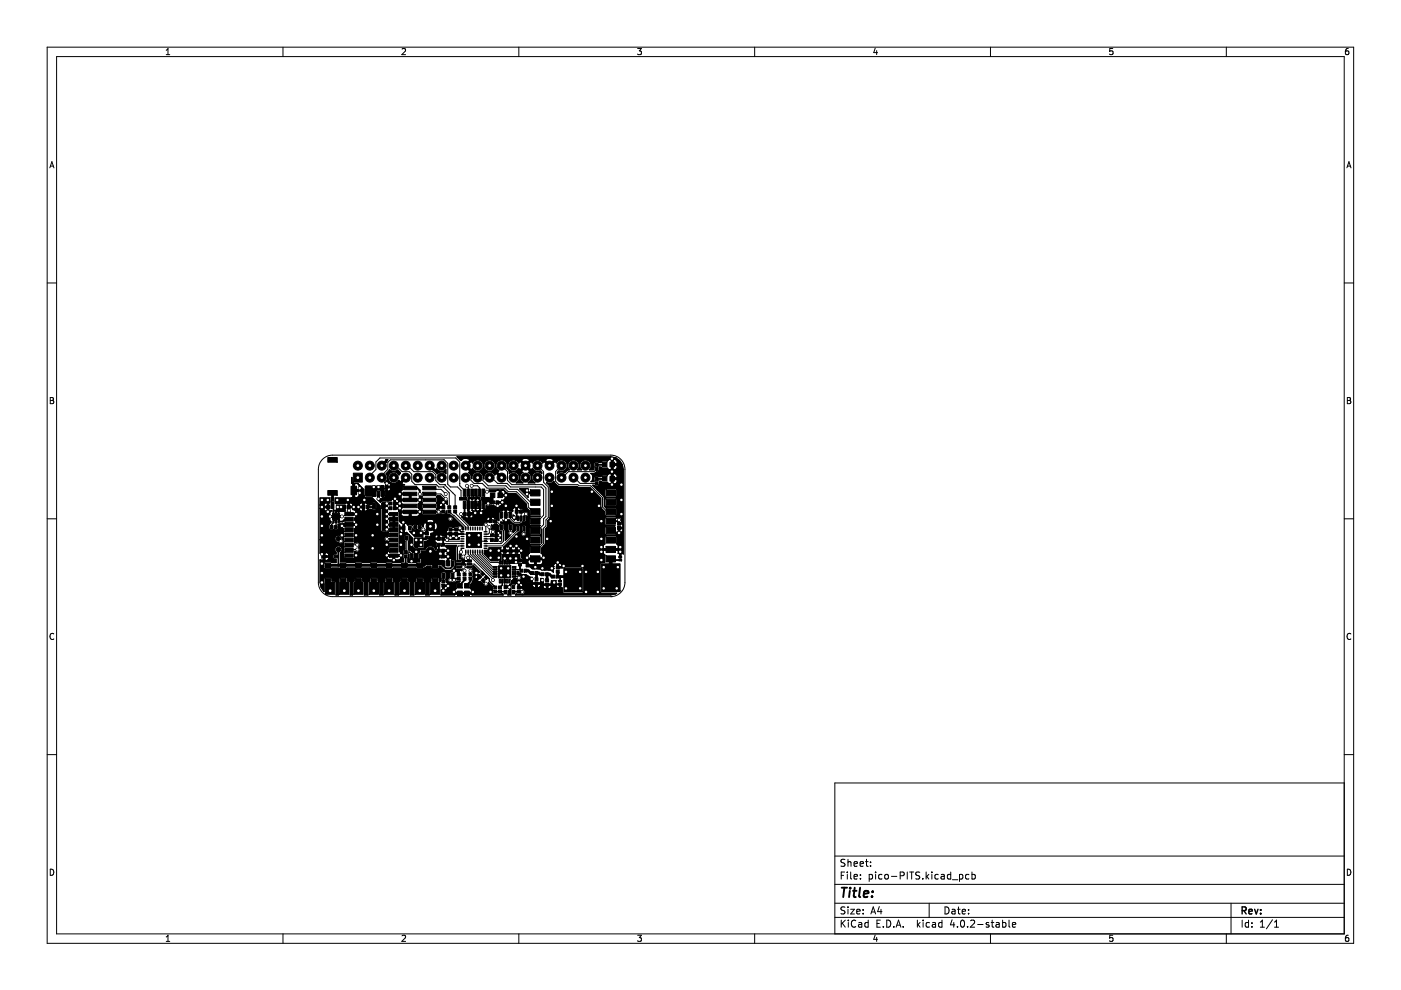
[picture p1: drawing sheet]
<svg xmlns="http://www.w3.org/2000/svg" width="297mm" height="210mm" viewBox="0 0 297 210" stroke-linecap="round" stroke-linejoin="round" font-family="sans-serif">
<g fill="none" stroke="#000" stroke-width=".21">
<path d="M10 10h277v190h-277zM12 12h273v186h-273zM35.2 11.6h.8M35.2 10.7l.4-.4v1.3M60 10v2M85.2 10.4l.5-.1 .3 .4-.8 .9h.8M110 10v2M135.2 10.3h.8l-.4 .5 .3 .1v.6l-.2 .1-.5-.1M160 10v2M185.6 10.2l-.4 1h.9M185.9 10.7v.9M210 10v2"/>
<path d="M235.9 10.3h-.6l-.1 .6 .7-.1v.7l-.2 .1-.5-.1M260 10v2M285.9 10.3l-.4 .1-.2 .2-.1 .7 .3 .3 .4-.1v-.7h-.4l-.3 .2M10.6 35.6l.4-1.3 .4 1.3M10.7 35.2h.6M285.6 35.6l.4-1.3 .4 1.3M285.7 35.2h.6M10 60h2M285 60h2M10.7 84.3h.4l.2 .2-.2 .4 .2 .1 .1 .3-.2 .3h-.5zM10.7 84.9h.4M80.7 98.7h.1"/>
<path d="M80.9 98.5h.1M80.9 98.5l-.2 .2 .3 .3M81 99h-.1M81.2 98.7h.1M81.2 98.7l-.2 .3M82 97.8h.1M82 97.8l.2-.3h-.4v.1l-.8 .9M82 97.8l-.2 .3-.6 .6M82.5 99.8l-.7 .6a1.2 1.2 0 0 1-.3 2l.3 .1M82.5 99.8h.1M82.5 99.8l.1-.2a1.17 1.17 0 0 0 1.7 0l.6 .6-.1 .1 .1 .1-.3 .3a1.24 1.24 0 0 0-1.9-.4 1.24 1.24 0 0 0 0 1.9 1.24 1.24 0 0 0 1.9-.4l.3 .3 1.1-1.1 .3 .3M83.5 98.7h.5l1.3 1.3h1.5l.5 .6v1.5l.7 .7h4.5l.5 .5h1"/>
<path d="M86 98.7h.5l1.3 1.3h4l.6 .7v1.2l.9 .9h1M90.8 98.7l1.9 1.7M91.1 98.5h.1M91.1 99h.1M91.1 98.5l-.3 .2M91.1 98.5l.3 .2M91.4 98.7h.1M91.4 98.7l.8 .9 .3-.3a1.2 1.2 0 0 0 2 .3v.8a1.18 1.18 0 0 0-1.8 .1v-.1M98.5 98.7h.5M98.5 98.7h.1M98.7 99h.1M99 98.7l.9-.8 .3 .3a1.24 1.24 0 0 1 1.5-.6 1.24 1.24 0 0 1 .8 1.4"/>
<path d="M99 98.7l.9 .9 .3-.3a1.23 1.23 0 0 0 1.2 .7 1.23 1.23 0 0 0 1.1-1M102.5 99h.1M106.4 98.7l1.2 1.3v1.9l.9 .9h6.5l.8 .7v6l-.5 .5v1.3l-.8 .7h-.5l-.5 .5M107.6 99h.1M107.9 98a1.23 1.23 0 0 1 2.1 .2l.3-.3 .9 .8-.9 .9-.3-.3a1.24 1.24 0 0 1-1.8 .5 1.24 1.24 0 0 1-.3-1.8zM109.4 97.6h1.2M110.7 97.4a1.2 1.2 0 0 1 1.6 .2l-.9 .9-.8-.9zM114 98.7l1.3 1.3v2.3l1 1v6.5l-.5 .5v1.2l-.5 .5v3.3l-1.3 1.2h-.5M114.5 97.6h1.1M115.7 97.4a1.2 1.2 0 0 1 1.7 .2l-.9 .9-.9-.9zM116.2 98.7l.3 .3M116.3 98.7l-.9-.8-.3 .3a1.21 1.21 0 0 0-1.1-.7 1.21 1.21 0 0 0-1.1 .7l-.3-.3-.9 .8 .9 .9 .3-.3a1.18 1.18 0 0 0 1.6 .5l.4 .4v.2a1.23 1.23 0 0 0-1.9 .1 1.23 1.23 0 0 0 .4 1.9h-1.4a1.21 1.21 0 0 0 .7-1.1 1.21 1.21 0 0 0-.7-1.1l.3-.3-.9-.9-.8 .9 .3 .3a1.21 1.21 0 0 0-.7 1.1 1.21 1.21 0 0 0 .7 1.1h-1.5a1.23 1.23 0 0 0 .5-1.9 1.23 1.23 0 0 0-1.9-.1l-.1-.6-.5-.5 .2-.3"/>
<path d="M116.3 98.7h-.1M116.5 99l1.1-1.1 .4 .3a1.24 1.24 0 0 1 1.6-.6 1.24 1.24 0 0 1 .6 1.7 1.24 1.24 0 0 1-1.7 .5l-.3 .3v.3a1.19 1.19 0 0 1 1.5-.2l.5-.5M116.5 99h.1M116.8 98.7h.1M119.1 98.7l-1.3 1.3v2.1l.7 .7h4l.3 .2h2.5l2.5 2.5v2l1 1h.7M120.2 99.7h.1M125.9 99l-.1 .6h-.8a1.24 1.24 0 0 0 0-1.7 1.24 1.24 0 0 0-1.8 0 1.24 1.24 0 0 0 .1 1.7h-.9a1.24 1.24 0 0 0 .1-1.7 1.24 1.24 0 0 0-1.8 0 1.24 1.24 0 0 0 0 1.7l-.5 .1M126 99h-.1M126.5 99.5l-.5 .5h-5.5l-1.3 1.3h-.1M127.1 99h.1M127.1 99l-.1 1h-.6l-.3 .3-.8 .1M128.8 97.7h-1.2l-.2 .4-1.3-.1-.2 .2 .1 .8"/>
<path d="M128.8 97.7h.1M129.6 98.7h1.1a.53 .53 0 0 1 0 .7 .53 .53 0 0 1-.7 0v-.7M129.6 98.3h.1M129.6 97.6a.5 .5 0 0 0-.8 .1M129.6 97.6v1.8a.5 .5 0 0 1-.8-.1h-1.1l-.3-.3h-.3M129.6 97.6h.4M129.8 97.3v2.7M130.1 97.4a.56 .56 0 0 1 .7 .2 .56 .56 0 0 1-.1 .7h-.7v-.7zM130.5 97.1h.1M130.5 97.1l-1-.2h-32.6l.7 .7 .2-.1 .1 .1a1.12 1.12 0 0 1 1.6-.2l.1 .2-1.1 1.1 1.1 1.2-.3 .3a1.38 1.38 0 0 1 .7 1.3 1.25 1.25 0 0 1 1.2-1.5 1.25 1.25 0 0 1 1.3 1.5l.1 .1a1.23 1.23 0 0 1 .8-1.5 1.23 1.23 0 0 1 1.5 .6l.3-.3 1.1 1.1 .3-.2-1.1-1.2 .3-.3a1.24 1.24 0 0 1-.6-1.6 1.24 1.24 0 0 1 1.5-.7 1.24 1.24 0 0 1 .9 1.5M130.5 97.1l.9 .5 .5 .9 .2 1v17.9l-.3-.1-.1 .2v.7l-.3 .1v-.8l-.4-.1 .1-.6-.2-.1h-2.8l-.2 .1 .1 .7 .3 .2-.1 1.5h-.8l-.2 .3v6l.3 .3h3.3l-1.3 .3h-20.2M285.7 84.3h.4l.2 .2-.2 .4 .2 .1 .1 .3-.2 .3h-.5z"/>
<path d="M285.7 84.9h.4M10 110h2M67.9 114.4h3.1M67.9 107.8h.8M67.9 107.1h.8M68.3 106v1.5M68.3 109.5v2M68.3 113.5v2M68.3 117.5v2M68.5 118.1v.6l-.1 .1-.5-.1v4.8l.2 1 .6 .9-.1-2.8 .3-.2h1.3l.2 .2v.6h.7l.2 .2-.1 2.7h.6l-.1-2.6 .2-.9 .2-.2h1.4l.1 .2v.6h.5l.2 .2-.1 2.7h.6l-.1-2.6 .1-.2 .3-.1v-.6l.3-.2h1.2l.3 .2v.6l.3 .1 .1 .2-.1 2.6h.8v-2.6l.1-.2 .3-.1v-.6l.1-.2h1.4l.2 .2v.6l.4 .1v.2v2.6h.8l-.1-2.6 .1-.2 .3-.1v-.6l.2-.2h1.3l.3 .2v.6l.3 .1 .1 .2-.1 2.6h.8v-2.6l.1-.2 .3-.1v-.6l.1-.2h1.4l.2 .2v.6l.4 .1v.2v2.6h.8l-.1-2.6 .1-.2 .3-.1v-.6l.2-.2h1.3l.3 .2v.6l.3 .1 .1 .2-.1 2.6h.8v-2.6l.1-.2 .3-.1v-.7l1.6-.1 .1 .2v.6l.3 .1 .1-.5M68.5 117.3v.8h1.1l.1 .3a.52 .52 0 0 1-.8 .3v-.6M68.5 117.3h.4"/>
<path d="M68.7 106.9l.5-.3 .2 .2v.5h-.6l-.1-.1zM68.8 107.7h.6v.5l-.2 .2-.5-.3v-.3zM69 117.2a.47 .47 0 0 1 .6 .1 .47 .47 0 0 1 0 .6h-.7v-.6zM69.5 106v2.5M70 109.5h1.3M70.7 112.3h-.7l-.3-.1v-.9l.5-.6-.3-.4v-.5l.2-.1h1.3v-.4h-1.3l-.2-.1v-.5l.4-.5-.3 .2-.3-.2v-1.4l.2-.2v-1h-2v11.7l.2-.1 .4 .1M70.7 112.3h.1M71 114.4a.88 .88 0 0 0 .8 .7 .58 .58 0 0 0 .6 .2 .58 .58 0 0 0 .4-.4l.1 3.4 2.2 .1 .1-1.5a.62 .62 0 0 0 .9 0 .62 .62 0 0 0-.1-.9M71.1 109.3h.1M71.3 108.4h.5M71.3 107.1h1.9v1.3h-1.9zM71.4 109.7h.1"/>
<path d="M71.6 107.5h1.5M71.8 116.5v1.5h-.5M71.8 114.3l.5 .5M72.7 111.4h2.6l.2 .1M72.8 111l-1.1 .1 .1 .3-.1 .9h-.9M72.9 111h-.1M73.2 108.4h.1M73.8 106l.2 .2v2.1M73.8 107.7v1.5h1.5l.2 .3-.3 .4v.4a.43 .43 0 0 1 .1 .7h-2.4M73.8 106.8h.3M73.8 106.8v.9h.9l.1 .1M73.8 109.2h.1"/>
<path d="M74 107.5h1M74 109h1.5M74 111.2h-1.2l-.3 .3 .1 .4 .2 .2v2.5l-.2-.3a.81 .81 0 0 0-.9-.8 .81 .81 0 0 0-.7 .9M74.1 107.7l.1 1.1h1.1l.2-.3a.59 .59 0 0 0-.7-.4v-.3M74.1 106.8v.5h.6l.1-.2M74.1 106.8l.2-.2 .3 .1 .2 .4M74.2 109.2h.1M74.5 105.6h-3.4v1.2l2.4-.2 .3 .2M74.5 105.6h.1M74.6 105.6h-.1M74.6 105.5v.1M74.6 105.5h.1"/>
<path d="M74.8 102.7l-.2-.2v-1.3l.1 1.2 1.2 .1 1.2 1.3 .1 1.3M74.8 102.7v1.5h1.2l.2 .1v.7a.65 .65 0 0 1-.9 .5l-.1-.2v-1.1M74.8 104.2v1.1l-.2 .2M74.8 102.7h.4M74.8 107.8h1.4M74.8 107.1h1.4M75 104h.8M75.2 118.1h6.8M75.3 102.5l-.1 .2M75.5 111.7l-.3 .4v3a.64 .64 0 0 1 .8-.1 .64 .64 0 0 1 .2 .8l-.1 .2M75.5 111.3v2.2M75.7 102.5l.5 .5v.7l-.2 .1h-.8v-1.1"/>
<path d="M75.8 116.5h-1.6l-.2 .2M75.8 115.5l-1.8 .1M75.8 104l.5 .5M76.1 116h-.1M76.3 103.5l-.5 .5M76.3 107.7h.6v.5l-.2 .2-.5-.3v-.3zM76.9 106.8h.3M76.9 106.8v.5h-.6l-.1-.2M76.9 106.8l-.2-.2-.3 .1-.2 .4M77.2 106.8l.3-.2 .4 .3 .8 .1 .2-.5h.8l.2 .3v1.2l-.3 .1-1.1-.1-1.1 .4-.2-.2zM77.2 107.3h.1M77.2 107.7h.1"/>
<path d="M77.2 105.1h.1M77.2 105.1l.2 .4h1.5l1.7 1.8 .1 5.3 .3 .2h1.3v1a.59 .59 0 0 0-.9 .5 .59 .59 0 0 0 .9 .4v2.2l-.3 .4 .2 .3h2.6l.2-.3-.3-.4-.1-.7M77.3 106l-.2 .2v1.3M77.6 103.1h3.8v2.1h-.6v-1.2l-.2-.1h-.8l-.1 .1v1.2h-2.1zM78.4 101.3v-.5l1.3-1.2v-1.6l.9-.9h16l.9 .9v5l1 1v.7M80 109v2.3M80.3 105.8h3.5M80.7 106.5h.1M81 101.3v-.5l1.2-1.3v-1.5l.6-.5h11.4l.7 .7v4.5l.6 .6h1.5l.8 .7v1.5l.2 .3h.4M81.1 106.6h1.1v5.8h-1.1zM81.4 103.6h.1M81.8 103.4h.9l.1 .3-.2 .4h-.3l-.2-.1v-.6"/>
<path d="M81.8 104.1v.1M81.8 103.1h.1M81.8 105.1h3.2M81.8 102.5v2.9l-.2 .1h-.5l-.4 .3-.3-.3h-.3l-.1 .3 .7 .7M81.8 102.5h.3M81.8 104h.1M82 117.8h1.5M82 115.5h-2.2l-.8 .8M82 114.3h1.3l.2 .2M82.1 102.5l.2-.1h.3l.2 .5-.1 .2h-.6zM82.2 112.4h.1M83.3 118v.6l-.1 .1-.9-.1-.3-.5"/>
<path d="M83.3 117.6h.1M83.5 117.8v1M83.5 106v.9h.5a.42 .42 0 0 1 .6 .4 .42 .42 0 0 1-.7 .3v-.7M83.5 106.9v1h.9l.2 .2-.1 .3M83.5 106h.4M83.5 106l-.2-.1-.4 .3h-2l-.2 .3M83.7 118v.6l.1 .1h.7l.5-.4-.2-.3h-2.6l-.2 .1M83.7 117.6h.1M83.7 107.8h1.1M83.7 106.8h1.1M83.9 106l.1-.1h.3l.3 .4M83.9 106v.6h.5l.2-.3"/>
<path d="M84.5 108.4h.1M84.5 108.4l.2 .3v1.8M84.6 106.3h.4M84.6 111.8v3.3M84.6 115.1h.1M84.7 111.7v-.4l.2 .5h.2l.6 .6v.4l.2 .2 .3-.1 1.3 1.2v1.8l.2 .4h2.1M84.7 111.7l-.1 .1M84.7 116.1l-.1 .1M84.7 115.1v1M84.7 110.5h5.7M84.7 110.5l.4 .5 .4 .1v.2l.2 .3v-.5l.2-.2 .3 .1 .2 .3M84.7 112.3h.1"/>
<path d="M84.7 108.9h.3M84.7 112.3l.2-.2h.6v.7l-.3 .2a.59 .59 0 0 1-.5-.7zM84.8 104.7h2.2M84.8 104.7v.1M85 106.3l.1-.1h3.7a.41 .41 0 0 1-.2 .7M85 106.3l.3 .6M85 117.8h-1.5M85 113.3v2.2M85.1 104.9h1.7v.9h-1.7l-.1-.1v-.6zM85.3 106.9v.7M85.3 107.6v.1M85.3 103.8h.1"/>
<path d="M85.3 103.8l-.1 .1a.41 .41 0 0 0-.1 .7l2-.1v1.3h1.7l.1-.1v-.4l.5-.1M85.3 106.9h.1M85.4 117.5l.1 1.6-.6 .2h-1.5l-.3-.2h-1.2l-.3 .2h-1.5l-.2-.2h-1.3l-.2 .2h-1.5l-.3-.2-3 .2-.2-.2h-1.2v-2a.79 .79 0 0 0 .1-1.1 .79 .79 0 0 0-1.1 0 .79 .79 0 0 0 .1 1.1v.4h-.6l-.1 .3v.6l.7 .1v.8l-2.5-.2-.2 .3 .1 1.1 1.4 .1 .3-.2h1.5l.2 .2h1.3l.2-.2h1.5l.3 .2h1.2l.3-.2h1.5l.2 .2h1.3l.2-.2h1.5l.3 .2h1.2l.3-.2h1.5l.2 .2h1.3l.2-.2h1.5l.3 .2h1.2l.9-.6h.9l.1 .6h1.4l.2-.2v-.4h.3l.9 .9 1.2 .1 .3-.2 .9-1h1.2M85.5 117.5h-.1M85.5 110.8l.1 1.2M85.8 101.3h.1M85.9 114.7l-.2-.2v-1l.2-.1 .6-.1 .3 .3v.9l-.2 .2M85.9 114.7h.1M85.9 114.7v1.8l-.5 .1 .1 .9M86 101.5h.1M86.3 114.1v2.7l-.3 .3M86.3 101.3l-1.1 1.1 .1 .2 .5 .2-.5 .2v.8"/>
<path d="M86.4 111.3h.1M86.5 117.5h.1M86.6 114.7v1.9l.4 .1 .9 .6-.1 1.3h-1l-.1-1-.2-.1M86.6 114.7h.1M86.8 108.7v.6l-.2 .2h-1.1l-.4-.3-.1-.3M86.8 108.3v.1M87 106h2M87.1 108.7v.6l.2 .2 1.4-.1a.41 .41 0 0 0 .1-.7h-3.7l-.1 .2M87.1 108.3v.1M87.1 104.9h.1M87.1 104.6h.1M87.3 115.5v.5l1 1"/>
<path d="M87.5 112.1l-.1 .5-.6 .1 1.1 1h1.8l-.1-.3 .2-.2h.9v-.2l-.3-.3-.1 .2h-.5l-.4-.2-.2-.4h-.7M87.5 112.1h.1M87.5 112.1v.1M87.5 112.2h.1M87.5 112.2l.2 .1h.8M87.8 113l2.7 .1M87.8 114.2l1.8 1.7h-1.7zM87.8 115.4h.1M87.9 114.1h1.7l.1 1.7zM88.1 111.8h-1l-.2 .2M88.3 114.5v1.1M88.5 112.3h.1"/>
<path d="M88.5 111.2h-.8l-.2 .2-.3-.2-.8 .1M88.5 111.2h.9l.4 .5 .1-.8 .3-.1 1.9 1.9-.1 .2-.7 .3 .1 .3-.3 .4M88.5 111.2h.1M88.6 107.7h.1a.41 .41 0 0 1 .1 .7h-3.7a.41 .41 0 0 1 .2-.7M88.6 106.9h.1M88.6 107.6v.1M88.6 106.9v.7M89 111.8h.3l.5 .5M89 108.5h-2M89.3 114.5v1M89.3 116.8h3.6v2h1v.9h-4.6zM89.4 105.2h.1"/>
<path d="M89.4 105.2l.1 .2M89.5 105.4h.1M89.5 107.9h.1M89.5 107.9l-.1 .3v.7l.1 .3h2.9l.3-.2h.6M89.5 106.6l-.1 .3v.7l.1 .3M89.5 105.4l-.1 .2v.8l.1 .2M89.6 106.6h-.1M89.6 115.9h.1M89.7 114.1h.1M89.8 116.3h.1M89.9 116.2v.1M89.9 116.2h.1"/>
<path d="M90 117.8h-.6l-.2 .1M90 116.1l-.1 .1M90 116.1h.1M90 116h.1M90 116v.1M90.5 110.3a1.15 1.15 0 0 1 1.6 .2l-.8 .8-.9-.8zM91 104.7h.1M91 103.5h1.2l.3 .3h1l1 1M91 104.7h2.5l1 1.1M91.1 113.9l-.1 .6-1 .3v1.2M91.1 113.9h.1M91.2 113.8h1"/>
<path d="M91.3 116.9v.9M91.3 111.9h-.1M91.5 111.6h-.5M92.2 113.6l.5-.2 .2 .1v.6h-.6l-.1-.2zM92.3 119.3v.6M92.3 110.8a1.07 1.07 0 0 1 .3 1.5l-.3 .1-.8-.8zM92.5 116.5a1.25 1.25 0 0 0-1.2-.8 1.25 1.25 0 0 0-1.1 .8h-1.1l-.1 .1v.5l-.4 .2v1.1l.4 .3v.4l-2.4 .2-.1-.1 .1-1.7M92.5 116.4v.1M92.5 118h.6M92.5 107.9h.1M92.5 106.6h.1M92.5 105.4h.1"/>
<path d="M92.5 105.4l.2-.3h.6l.6 .6M92.5 105.4l.2 .2v.8l-.2 .2M92.5 107.9l.2 .1M92.5 106.6l.2 .3v.7l-.2 .3M92.7 100.4h.1M92.7 108h.1M92.7 107.1h.4M92.9 118.8h.1M93.1 116.8l-.6 .5v.2M93.2 106.9l.5-.2 .1 .1v.6h-.5l-.2-.2zM93.3 109h.1M93.5 119.5h.6"/>
<path d="M93.8 116.9v1.3h.9l.1 .1v1.3h.4v-1.1l.1-.2 .5 .3h.6l.1 .3M93.9 105.7h.1M93.9 105.7v.2a.58 .58 0 0 0 1 .3l-.1 .8M94 118h1M94 116.8h1M94 103.3h.1M94 106.5v1.1M94 103.3l1.3 1.2v3.1M94.1 116.9v.9h.6l.1-.1v-.6l-.1-.2h-.9v-.3h.9l.1-.2-.3-.5v-.3h2.3l-.2 .4v4.6l.2 .1h1.1M94.3 102.8h.1M94.3 102.8l2.2 2.2v2.6M94.5 113.9l-.1-.2h-.5l-.5-.3-.2 .1v.9h-.9l-.1 .2 .3 .5 .1 1.1-.1 .2"/>
<path d="M94.5 113.9v.1M94.6 108.4l-.2 .6h-1.1M94.7 108.3v.7h.6l.4 .5a.58 .58 0 0 0-.8 .5 .58 .58 0 0 0 .8 .5 .58 .58 0 0 0 .2-.9l2.4 2.3v.4h-.3a.58 .58 0 0 0-.2-.8 .58 .58 0 0 0-.8 .2l-.8 .1-1.1-.1-.5 1.2 .2 .1h2.2M94.7 108.3l-.1 .1M94.8 114.5l.2 .3h3.1M94.8 119.3h.1M94.8 107l-.5-.3-.1 .1v.9h-.9l-.2 .2-.4 .1M94.8 118.4l.1 .1M94.8 107h.1M94.8 118.4h.1M95.2 119.6h.1M95.3 108.5l3.5 3.3v.3"/>
<path d="M95.3 113.4v.5l-.1 .2 .1 .3h2l.1-.4M95.5 113.2v.8M95.7 113.4v.5l.1 .2h.6l.2-.2v-.5h-1.8l-.2 .2 .2 .3-.3 .1M96.5 108.5v.3l2.8 2.7v.6M96.8 113.5l.2-.2h2.3l2.2 2.2M96.8 113.2v.8M97 113.1l1.2 .1v.1l-1.3 .1v.5l.2 .2 .3-.1M97 113v.1M97.4 117.4l.5 .2-.2 .5 .2 .4h-.5zM97.4 114h.1M97.7 113.2h.1M97.7 113.3h.1"/>
<path d="M97.9 109.6l1.6 1.6M97.9 109.6h.1M97.9 118.5l.1 .1 .1 .6-.2 .2h-1.1l-.3-.2M97.9 119.8h.1M97.9 118.5h.6l.1 .4 1.1-.1v.3h-1.1l-.2 .2 .3 .5-.3-.1-.5 .1M98 109.5l-.1 .1M98 109.5h.1M98.1 115.3h-3.8l-.3 .2M98.1 115.8h-.8l-.3 .2v2.8l.3 .2M98.1 116.3l-.3 .3v.4M98.4 110.1h4.8M98.7 101.3h.6l1.2 1.2h1.8l1 1h3.7l.8 .8h1.7l2.5 2.5v.7l1 1h.5"/>
<path d="M98.8 117v.5l-.5 .5M99 103l.3 .3v1.4M99.2 106.2l-.1 1 .2 1 .1-.1v-2.3l.3-.1 .4 .3 .4-.3 .3 .1v2.5l-.3 .1-.4-.2M99.2 106.2h.1M99.3 117v.5l5.2 5.3v.2M99.3 109.2h.9l.1 .1v.3l-.5 .3-.2-.2v-.5M99.5 119.6h1.1l3.2 3.2v.5l1.2 1.3-.2-.3M99.5 111.2h.1M99.5 111.2l.5 .2 2.4-.1M99.6 108.8h.1M99.7 105.5h-.4l-.1 .7M99.7 118.9h.1"/>
<path d="M99.7 119.1h.1M99.7 105.5h.1M99.7 105.5h.8M99.8 117v.5l4.7 4.8h.5M100 103h1.3l.4 .5v1.2M100 108.2h.1M100.1 108.2h-.1M100.1 108.1v.1M100.1 108.1h.1M100.1 108.2l.2 .5-.1 .1h-.9v.9l-.2 .2-.5-.3-.6-.1M100.3 117v.5l4.2 4.3h.5M100.3 114.3h.4v.4h-.4z"/>
<path d="M100.3 114.7h.1M100.5 105.5h.1M100.5 105.5h.8M100.7 114.3h.1M100.7 114.7h.1M100.8 114.8h2.2M100.8 117v.5l3.7 3.8h.5M100.8 107.4h.1M100.8 106.2h.1M100.9 105.9l.3-.2h.2l.3 .2 .1 .8-.2 .2h-.6l-.2-.2zM101 107.2h.6l.2 .2v.5l-.4 .5h-.2l-.4-.5v-.5zM101.1 108.3h.1"/>
<path d="M101.1 105.8h.1M101.3 117v.5l3.2 3.3h.5M101.3 101.3h.5l1.7 1.7h3.8l.7 .8h1.8l2.7 2.7h1M101.3 105.7h.1M101.3 105.5h.1M101.3 108.4h.1M101.3 105.5h.4l.1 .7M101.5 113.5l-2 2M101.5 105.8h.1M101.5 108.3h.1M101.8 117v.5l2.7 2.8h.5M101.8 106.2h.1"/>
<path d="M101.8 106.2v2.1l.2 .1 1-.4 .2-.8M102.3 117v.5l1.7 1.8h2M102.4 111.3h.1M102.8 114.7h.3v.1h-.3zM103 114.3h1.1l.2 .2M103 111.3v1.5M103.1 114.8h.1M103.2 107.2h.1M103.2 107.2h.6M103.2 109.9l.5-.3 .2 .2v.5h-.6l-.1-.1zM103.3 104.3h-.4l-.4 .4M103.8 111.8v1.2l-.3 .3h-.5"/>
<path d="M103.8 101.3h.5l1.2 1.2h2l.8 .8h6.5l.5 .5v5.5l-.8 .7h-.5l-.5 .5M103.8 107.2h.1M103.9 110.7h.1M104 116.8v1.5M104.2 110.7h.1M104.2 111.4l.1 .5-.2 .4a.57 .57 0 0 1 .7 0 .57 .57 0 0 1 .2 .6v.8h.5a.42 .42 0 0 1 .6 .4 .42 .42 0 0 1-.7 .2v-.6M104.2 111.4h.1M104.2 111.4v-.1l.3 .1 .4-.3h.4l.4 .4M104.5 112.8v.5l-.4 .5h-1.1M105 110.5h.3l1 1.1M105 104.2l-1.2 .1-.1-.4h3.1l.7 .6M105 104.2h.1"/>
<path d="M105.1 112.8h.3M105.3 106.7v.5l-.2 .2-.5-.3-.8 .1M105.3 106.3h.1M105.4 112.8l.1-.2 .3 .1 .3 .5-.2 .1h-.5zM105.5 103.9l-.5 .3M105.6 118.9l.1-.3h.5l-.1-1.5 .2-.1h3.9l.3 .4v.8l.3 .2v1h.7M105.6 118.9h.1M105.6 106.3h.1M105.7 111.5h.1M105.7 111.5v1l.7 .2v1.9l-.3 .3-.2-.2h-.9v-1M105.7 103.9l.2 .2M105.8 116.8h1.2"/>
<path d="M105.9 105.2h.1M105.9 104.8h.1M105.9 104.1v1.1h1.1a.55 .55 0 0 1 0 .7 .55 .55 0 0 1-.7 .1M105.9 104.1h.3M106.1 105h1.2M106.1 110.8l.7 .3 .1 1 .1 .1M106.1 110.8h.1M106.3 109.2v1.1M106.3 111.5v.6l.5 .4v2.3l-.5 .5h-3.3M106.3 106v.1M106.3 106.1l-.1 .2h-.9v.4h.9l.1 .1-.2 .5-.3 .1-.2-.2v-.5M106.4 101.5h.1"/>
<path d="M106.4 103.9l-.2 .2M106.5 106.5h-1v.8M106.6 101.3h.1M106.6 103.9a.55 .55 0 0 1 .4 .9h-.8v-.7M106.8 110.4a.59 .59 0 0 1-.7 .4M106.8 110.3v.1M106.8 116.1v.5h-.5l-.2-.1 .1-.4h-2.5v.3l-.3 .2-.7 .1-.1 .7 1.5 1.5h1.5M106.8 116.1h.4M107 117.7v.7M107 112.2h.1M107 112.2l.1 2.4 1-1M107.1 108.2l-.3-.1-.4 .3h-.5l-.2 .1v1.9l-.3-.5h-.5l-.5-.3-.2 .2v.9h-1.1a.58 .58 0 0 0-.7 .6"/>
<path d="M107.1 108.2v2l-.3 .1M107.1 108.2h.3M107.2 116.1v.5h.9v-.5M107.2 116.1l.1-.2h.6l.2 .2M107.3 107.3v3M107.4 108.2l.3-.1 .4 .3h.6l.1-.1-.1-.1v-.3l.5-.3 .2 .2v.9h.3v-.9l.3-.2 .4 .3 .6 .1v.6a.58 .58 0 0 1 1 .1 .58 .58 0 0 1-.4 .9l-.1 1h-.7M107.4 108.2v2l.1 .1 .4-.1M107.5 104.5l1.8 .1 2.3 2.3 .1 .7 .5 .7 .1 1 2.2 .1-.1 .2h-1.9l-.3 .1 .1 1.6 2.2 .1-.1 .2h-2.1l-.1 1.7 .3 .1h2.1l.2-.1 .1-1.1v2.9l-.1 .1v-1.3l-.2-.3h-2.3v1.7l2.2 .1-.1 .2h-2.1v1.7l-.4 .4v.5l.2 .1h2.8l.2-.1-.1-.7-.3-.2 .1-1 .8-.9v-3.2l.4-.4M107.5 104.5h.1M107.8 112.6l-.2-.2v-1.3l.3-.1h.7l.2 .3v1.1l-.2 .2 .2 .3M107.8 112.6h.1M107.8 112.6v.1a.59 .59 0 0 0 .3 .9"/>
<path d="M107.9 110.2h.1M107.9 110.2l.8 .8M108.1 116.1h.3M108.1 113.6h.1M108.2 111.8l.1 1.2M108.3 115.8v1M108.3 117.7l-.1 .7M108.4 116.1v.5h.9v-.5M108.4 116.1l.2-.2h.6l.1 .2M108.7 111h.1M108.8 109.2l.4 .5h.8v.4h-.8l-.1 .2-.4-.4zM108.8 112.9l.6-.6 .1-.9h.8l-.1 1.4-.3 .1-3.1 3.2"/>
<path d="M108.8 112.9h.1M108.9 109.3h.1M109 109.8l.2 .1h.7M109.3 116.1h.4M109.4 113.4h1M109.5 115.8v1h1M109.5 107.3l.1 1.2M109.8 109.7h.1M109.8 110.1h.1M109.8 115.9l.5 .3 .1 .3-.2 .1h-.5v-.5zM109.9 112.1v.3l-3.4 3.4h-3.5M110 109.7h.1"/>
<path d="M110 110.1h.1M110.1 119.1h.1M110.2 119h.1M110.2 119v-1.4h-3.6v1l.3 .2v.6h.2v-.6l.3-.2 .5 .1v.7h1.8v-.2l.4-.1M110.2 119l-.1 .1M110.3 118.8l-.8-.7v-.4l-.1 1.5M110.5 108.5v2l-.2 .3h-1.3l-.8-.8v-.8M110.8 110.8l-.5 .3-1.6-.1M110.8 110.8h.1M110.8 118.8h1.1M110.8 110.6v.2M110.8 110.6h.1"/>
<path d="M111.2 112.1v1l-.2 .2M111.5 109l-.2 .3-.1 .6M111.5 119.4h.1M111.5 112.8a.64 .64 0 0 1-.1 .9 .64 .64 0 0 1-.9-.1l-.1-.2M111.5 112.8l.1-1.3-.1-.1h-.7l-.1 .2v1.1l-.2 .2-.1 .5M111.5 112.8h.1M111.6 119.4v.1M111.6 119.5v.7h5.8l.2-.7 .3-.1 .2 .2M111.8 118.3l.2 .2h3l.3-.2M111.8 104l.5 .5M111.9 103.7h.1M111.9 103.7v.5"/>
<path d="M111.9 103.7l.1-.1h-1.8l1.8 1.9-.1-.7 .2-.1h1.6v-.4h-1.6M113.3 118.7v.9l-.1 .1-1-.1-.3-.3v-.5M113.3 104.3h.1M113.3 104.7h.1M113.3 118.3h.1M113.5 118.5v1.8M113.5 104.5h-1.5l-.2 .3M113.7 118.7v.9l.1 .1h.8l.4-.2 .1-.7-.2-.1h-2.8l-.2 .1M113.7 118.3h.1M115.3 115.7h12.6M116 111.8h.1M116.5 103h.1"/>
<path d="M116.5 110l-.4 .4-.1 1.4M116.5 110h.1M116.5 103l.1 .3-.1 6.7M116.6 109.9h11.6M116.8 110.5v3l-.8 .8M117 104.3v3M117.5 102.3l-.1-.2a1.19 1.19 0 0 1-1.5 .2l.6 .7M117.5 102.3h.1M117.5 102.3l.7 .7M118.1 119.6v.8h1.1l.3-.2 4.2 .1v5.4l-4.3 .1-.2-.3v-.9l-.3-.1v-.7h-3.9M118.1 119.6h.3M118.2 103h.1"/>
<path d="M118.2 103l4.1 .1 .2 .2M118.3 119.3v1h.9l.3-.3M118.6 119.4l.5 .3v.3l-.1 .1h-.6v-.5zM121.6 101.3h.2l1.2 1.2h3.5M122.5 103.3l2.6 .1 2.3 2.3v1.9l.8 .9 .1 .8 2.4 .1v-1.7l-2.3-.1M122.5 103.3h.1M123.9 101.3h.1M124.1 101l.3 .3M124.1 101l-.2 .3 .2 .2M124.1 101.5h.1M124.1 101h.1M124.4 101.3h.1"/>
<path d="M124.4 101.3l-.3 .2M125.3 100.4a1.12 1.12 0 0 1 .2 1.6l-.2 .1h.6l.1-.1M125.3 100.4h.1M125.5 104.3l1.5 1.5v1.5M125.9 102h.1M126.6 103.9h1.6M127.1 102h.1M127.1 102h.3l.3 .3h1.1M127.1 102v.8l-.2 .2-1.2-.1 2.4 2.5v1.9l.3 .3M127.5 116l.5 .5M127.5 110.5v3.8M127.6 119.6h3.8v5.7l-.1 .1h-3.7z"/>
<path d="M128 116.5l-.5 .5v1.8M128 116.5h3M128.1 105.9h.1M128.2 109.9l.1 1.4 2.1 .1v.2h-2.1v1.7l2.3 .1 .2-.6 .3-.1v-.6M128.2 109.9l.3-.3h2l.3 .3a.64 .64 0 0 1 .8-.1 .64 .64 0 0 1 .2 .8v.5l.3 .4M128.3 113.6l2.4 .1v1.6l.3 .2 .1 .7-.2 .1h-2.8l-.2-.1v-.5l.4-.4zM128.3 103.6l2.4 .1v1.7l-2.4-.1zM128.3 105.6l2.4 .1v1.7l-2.4-.1zM128.4 107.6h.1M128.8 100.7h-1.2l-.2 .4-1.3-.1-.2 .2v.8M128.8 100.7h.1M128.8 102.3h.1"/>
<path d="M129.6 101.7h1.1a.53 .53 0 0 1 0 .7 .53 .53 0 0 1-.7 0v-.7M129.6 101.3h.1M129.6 100.6a.5 .5 0 0 0-.8 .1M129.6 100.6v1.8a.5 .5 0 0 1-.8-.1M129.6 100.6h.4M129.8 101.5v1.3M130 100.6a.53 .53 0 0 1 .7 0 .53 .53 0 0 1 0 .7h-.7zM131 116.5l.5 .5M131.3 112v1M131.4 112.1v.6l.2 .1h.3l.2-.4M131.5 116l-.5 .5M131.5 118.3h.1"/>
<path d="M131.8 102.8v3.2M132.1 111.6l-.1 .2h-.9v.3h.9l.1 .2M285 110h2M11.4 134.4a.58 .58 0 0 0-.8 .5 .58 .58 0 0 0 .8 .6M68.3 121.5v2M93.5 122.8v-1.4l.3-.2h.7l.1 .3v1.9l.3 .5-.2 .1h-.9v.4h.9l.2 .1-.1 .3-.5 .3-.1-.2v-.5M93.5 122.8h.1M93.5 125.1v1h2.9l.2-.1h3.3l.2 .1h6.6M93.5 125.1h.1M93.8 124.4v.5l-.2 .2M95 124.3l-1-.1v1.1M95.8 123.5h.1a.71 .71 0 0 0 .9-.2h.7l-.8 .3v1.2"/>
<path d="M95.8 123.5h.1M96.3 125.5l1.2 .1M96.7 124.8h.1M96.7 124.8a.5 .5 0 0 0-.1 .8h3.3a.5 .5 0 0 0-.1-.8M97.3 125.6h.1M97.3 126h.1M97.4 121.6h.1M97.4 122h.1M97.7 125.6h.1M97.7 126h.1M97.9 120.7h.1M97.9 120.7v.3"/>
<path d="M97.9 121l-.3-.1-.2 .2v.9h-.3v-.9l-.2-.2-.3 .1-.2 .3-.9-.1-.1 .3v.9a.59 .59 0 0 0-.4 .8 .59 .59 0 0 0 .8 .3M97.9 121h.1M98.5 121v.8M98.8 125.6h.1M98.8 126h.1M99.2 125.6h.1M99.2 126h.1M99.8 121v.8M99.8 124.8h.1M100.2 123.2v.1M100.2 123.3l-.4 .6v.9M100.3 125.5l-1.3 .1"/>
<path d="M100.3 122.2h.4M100.7 122.2l.1-.3h.2l.5 .4-.5 .4h-.2M100.7 122.2l.2 .6M101 121.5l.7 .8M101.2 123.1l.4 .2M101.3 123.2v-.2l.6-.7-.6-.6v-.2l.5-.2-1.3-1.3h-.3l.1 3.2M101.6 123.3h.1M101.6 123.3h.2M101.8 123.3h.1M101.8 123.3l.6 .5M102.3 121.3v.4h.4M102.4 123.9a.58 .58 0 0 0 .8 .4 .58 .58 0 0 0 .3-.8l.9 .9 .1 1.6h1.8l.3-.1 .1 .2"/>
<path d="M102.4 123.8v.1M103.1 122.4l.4 .1M104.5 123h.1M106.3 120.5l.1 .1M106.4 121.9l-.1 .1M106.7 126.1h.1M106.9 123.1h.2v.3h-.2zM107 121.3v3l.2 .2h.8M107 124.6h.1M107.1 123.4h.1M107.3 124.2v.1M107.3 124.6h.1"/>
<path d="M107.7 121.9l.1 .1M107.7 126.1h.6M107.7 126.1h.1M107.8 120.5l-.1 .1M108.3 126.1h.1M108.3 123.8l-.3 .1-.1 .4h-.9v.3h.9a.41 .41 0 0 1-.1 .7l-.1 .8M109 120.8h1.3l.3 .2M109 122.3h.8l.2 .2M109.3 126.1h.1M109.4 125.9h.1M109.4 125.9l-.1 .2M109.6 121.5l.1-.4h.3v.4l.4 .1v.2"/>
<path d="M109.6 121.5h.1M109.6 121.5l.1 .4a.64 .64 0 0 1 .8 .3 .64 .64 0 0 1-.4 .9l-.4-.1-.3-.3h-.5l-.5 .4-.2 1 .1 2M109.8 124.7h.1M109.8 124.4h.1M109.8 123.8l-.2-.1-.3 .1-1 .1M109.8 123.8v.9h.9l.2 .2a.67 .67 0 0 1 .4 .9 .67 .67 0 0 1-1 .2l-.9-.1M109.8 123.8h.4M110 123.5v1.1M110.3 123.7l.5 .2 .1 .3-.2 .2h-.5v-.6zM110.4 121.8h.1M110.5 121.8h.9v1.8M110.8 124h2.1"/>
<path d="M111 122.3l.5 .5h1.3v.6l.3 .3h.7M111.4 123.6h.1M111.5 123.6h3.4v.2M111.6 121.9l.7 .5h.6v1h-1.3zM111.9 122.1h.1M113.6 123.9v.5l-.2 .2-.3-.1-.2-.5M113.9 123.9v.5l.2 .2 .3-.1 .2-.4-.1-.2h-1.5l-.1 .1M114.6 124.3h.5M114.7 122.6h.1M114.7 122.6l-.1 .8h.4M114.7 122.6h.4v.9M114.9 123.8h.1"/>
<path d="M115 120.5h2M115 123v.7l.3 .3h.7M115 123.4h.1M115.1 123.4v.1M115.1 123.5v.2M115.1 123.6v.1M115.1 123.5v.1M115.1 123.5h.1M115.8 124.1v.6l-.1 .1h-.3l-.3-.5M116.2 124.1v.6l.1 .1h.3l.3-.4-.2-.3h-1.4l-.2 .2M116.8 124.1h1.1M116.9 123.7h1"/>
<path d="M116.9 123.5h.1M116.9 123.6v.1M116.9 123.5v.1M117.3 121.4h.1M117.4 120.5h.1M117.4 120.5v-.2h-4.9l.3 .3h1.2a4.2 4.2 0 0 0 2.4 .3h.4l.5 .5M117.4 120.5v.9M117.5 123.5l.4 .4h.9M117.9 123.1h.1M117.9 123.1h-1v.4M117.9 123.1v.6M117.9 123.7h.1"/>
<path d="M118 124h.6v.5l-.1 .2-.5-.3-.1-.3zM119.6 120.6h3.8v4.8h-3.8zM119.6 120.6h.1M123.4 125.4h.1M124.3 121.3v4.2M126.8 121.3v4.2M129.5 126.5a3 3 0 0 0 3-3v-24a3 3 0 0 0-3-3h-59a3 3 0 0 0-3 3v24a3 3 0 0 0 3 3h59.3M131.4 125.3h.1M286.4 134.4a.58 .58 0 0 0-.8 .5 .58 .58 0 0 0 .8 .6M10 160h2M285 166h-108v32M285 160h2"/>
<path d="M10.7 184.3a.66 .66 0 0 1 .7 .6 .66 .66 0 0 1-.7 .7zM35.2 198.7l.4-.4v1.3M35.2 199.6h.8M60 198v2M85.2 198.4l.5-.1 .3 .4-.8 .9h.8M110 198v2M135.2 198.3h.8l-.4 .5 .3 .1v.6l-.2 .1-.5-.1M160 198v2M177 194.5h108M177 191.5h108M177 187.5h108M177 181.5h108"/>
<path d="M178.4 195.1v1.5M178.4 185.6h.5M178.6 195.7l.6 .9M179.1 184.9h-.7v1.5M179.1 192.4l-.5-.1-.2 .1v.5l.6 .2 .1 .4-.2 .3-.6-.1M179.1 182.3l-.5-.1-.2 .1v.5l.6 .2 .1 .4-.2 .3-.6-.1M179.2 195.1l-.8 .8M179.6 184.9v.1M179.6 185.4v1M179.8 182.2v1.5M179.8 192.3v.1M179.8 192.8v1"/>
<path d="M179.8 182.8l.2-.1 .4 .1v.9M179.9 195.1v.1M179.9 195.6v1M180.4 192.8h.7l-.7 1h.7M180.4 184.9v1.3l.2 .2M181.1 183.2l.7-.2-.1-.2-.4-.1-.2 .2v.7h.6M181.1 185.9l.7-.2-.1-.2-.4-.1-.2 .2v.7h.6M181.4 195.2a.71 .71 0 0 0-1 .5 .71 .71 0 0 0 .7 .9l.3-.2M181.6 193.3l.8-.2-.1-.2-.4-.1-.3 .2 .1 .7h.6M182.1 195.7h.5l.1 .9M182.4 183.2l.7-.2-.1-.2-.4-.1-.2 .2v.7h.6M182.4 186.2v.2"/>
<path d="M182.4 185.5v.1M182.7 195.9l-.5 .1-.2 .2 .2 .4 .5-.1M183 193.6v.2M183 192.9v.1M183.5 182.7h.6M183.7 182.2v1.3l.4 .2M184.1 195.7l-.5-.1-.2 .3 .1 .6h.6M184.1 195.1v1.5M184.3 185.5l.4-.1 .3 .3-.1 .6h-.6M184.3 185.4v1.5M184.6 183.5v.2M184.6 182.8v.1"/>
<path d="M184.6 193.8l.5-1.5 .5 1.5M184.8 193.4h.7M185.6 198.2l-.4 1h.9M185.6 184.9v.1M185.6 185.4v1M185.9 198.7v.9M185.9 195.8h.5M186.4 192.2l-.3 1.1h.9M186.6 195.1h-.7v1.5h.7M186.8 192.8v1M187 185.5l-.4-.1-.3 .3 .1 .6h.6M187.3 196.4v.2"/>
<path d="M187.6 185.5l.3-.1 .4 .1 .1 .6-.2 .2-.3 .1-.3-.2zM188 195.1a.76 .76 0 0 1 .9 .7 .76 .76 0 0 1-.9 .8zM189 185.8h1.1M189.5 196.4v.2M190 196.6l.5-1.5 .5 1.5M190.1 196.2h.8M190.9 185.7l.7-.1 .1-.2-.1-.4-.7-.1v1.5M191.5 196.4v.2M192.4 184.9v1.5M192.9 184.9h.8M193.3 184.9v1.5M194.5 195.1v1.5"/>
<path d="M194.6 196l.5 .6M195 185l-.6-.1-.2 .1v.5l.7 .2 .1 .4-.3 .3-.6-.1M195.1 195.6l-.6 .6M195.6 186.2v.2M195.7 195.1v.1M195.7 195.6v1M196.4 184.9v1.5M196.5 185.8l.4 .6M196.9 185.4l-.5 .6M197 191.5v3M197.1 195.7l-.5-.1-.2 .3 .1 .6h.6M197.6 184.9v.1"/>
<path d="M197.6 185.4v1M197.7 195.7h.6l.1 .9M198.4 195.9l-.5 .1-.3 .2 .3 .4 .5-.1M198.9 185.5l-.4-.1-.3 .3 .2 .6h.5M199.6 185.5h.5l.1 .9M199.7 195.7l-.4-.1-.3 .3 .1 .6h.6M199.7 195.1v1.5M200.2 185.7l-.5 .1-.2 .2 .2 .4 .5-.1M200.4 192.3a.76 .76 0 0 1 .8 .7 .76 .76 0 0 1-.8 .8zM201.6 185.5l-.5-.1-.2 .3 .1 .6h.6M201.6 184.9v1.5M201.9 192.9h.5l.1 .9"/>
<path d="M201.9 195l-.4 1.1h.9M201.9 186.5h1.2M202.2 195.6v1M202.5 193.1l-.5 .1-.2 .2 .2 .4 .5-.1M203 192.8h.6M203 196.4v.2M203.2 192.3v1.3l.4 .2M203.4 185.5l.5-.1 .2 .3-.1 .6h-.6M203.4 185.4v1.5M203.8 195.2l.2-.1a.8 .8 0 0 1 .5 .7 .8 .8 0 0 1-.5 .8l-.4-.6zM204 193.3l.7-.2-.1-.2-.4-.1-.2 .2 .1 .7h.5M205.1 196.4v.2"/>
<path d="M205.4 193.6v.2M205.4 192.9v.1M205.4 185.5l-.4-.1-.3 .3 .2 .6h.5M205.8 195.2l.6-.1 .2 .4-.9 1.1h.9M206.1 185.5l.4-.1 .3 .3-.2 .6h-.5M206.1 184.9v1.5M207.3 196h1.1M209.6 195.7l-.3-.1-.2 .2v.2l.5 .2v.3h-.5M210 198v2M210.1 195.6h.6M210.4 195.1v1.3l.3 .2M211.2 195.7h.6l.1 .9"/>
<path d="M211.9 195.9l-.5 .1-.3 .2 .3 .4 .5-.1M212.6 195.7l.4-.1 .3 .3-.2 .6h-.5M212.6 195.1v1.5M213.9 195.1v1.3l.2 .2M214.6 196.1l.8-.2-.1-.2-.4-.1-.3 .2 .1 .7h.6M235.9 198.3h-.6l-.1 .6h.7v.6l-.2 .1-.5-.1M260 198v2M261 191.5v6.5M263.4 195.1v1.5M264.7 195.7l-.4-.1-.3 .3 .1 .6h.6M264.7 195.1v1.5M265.4 196.4v.2"/>
<path d="M265.4 195.7v.1M267.2 196.6h.9M267.2 195.5l.4-.4v1.5M269.8 195l-1.3 1.9M270.2 196.6h.9M270.2 195.5l.4-.4v1.5M285.7 184.3a.66 .66 0 0 1 .7 .6 .66 .66 0 0 1-.7 .7zM285.9 198.3l-.4 .1-.2 .2-.1 .7 .3 .3 .4-.1v-.6l-.4-.1-.3 .2"/>
<circle cx="103.8" cy="98.7" r="1.25"/>
</g>
<g fill="none" stroke="#000" stroke-width=".3">
<path d="M70.5 106.7v.3l.2 .2v1.2M70.7 110.6v.2l-.4 .4v.6M71.3 110.6l-.1 1.2M86 117.1h.8l.5 .5v.3l-.1-.1M97.5 112v.5l.3 .3h.6M97.8 113.3h.6M97.8 113.8h.6M97.8 114.3h.6M97.8 114.8h.6M97.8 115.3h.6M97.8 115.8h.6M97.8 116.3h.6"/>
<path d="M98.8 111.8v.6M98.8 116.7v.6M99.3 111.8v.6M99.3 116.7v.6M99.8 111.8v.6M99.8 116.7v.6M100.3 111.8v.6M100.3 116.7v.6M100.8 111.8v.6M100.8 116.7v.6M101.3 111.8v.6M101.3 116.7v.6"/>
<path d="M101.8 111.8v.6M101.8 116.7v.6M102.3 111.8v.6M102.3 116.7v.6M102.7 112.8h.6M102.7 113.3h.6M102.7 113.8h.6M102.7 114.3h.6M102.7 114.8h.6M102.7 115.3h.6M102.7 115.8h.6M102.7 116.3h.6"/>
<path d="M97.3 120.3h2.2M105 125.5h2.1l.1 .1M106.5 123.3v.8l-.5 .5M263.4 193.1l.7-.1 .1-.2-.1-.4-.7-.1v1.5M263.7 193.1l.5 .7M264.8 193.3l.7-.2-.1-.2-.4-.1-.2 .2 .1 .7h.5M266 192.8l.4 1 .3-1M267.3 193.6v.2M267.3 192.9v.1"/>
</g>
<g fill="none" stroke="#000" stroke-width=".4">
<path d="M128.2 98.5l-1.7 .1M71.8 116.5v3.4M74 110.1l-.1 .2h-.9l-.3 .3h-.9M79.3 103.3h1.8M79.3 107.3l-.2 .2h-1.1M80.3 104.7v1.1M82 102.5v.8M82 109h1.5M82 106.8h.8M82 107.8h.8M82 110l1.5 .1M82 112.3h1.5"/>
<path d="M83.5 111.2l-1.5 .1M86 118v1.6l-.2 .3M87 103.5h1.5l.5 .5v.8M93.1 115.5v1.3M93.3 119.3l1.2 1.2h1l.5-.4v-.6M94 114.3v1.2M94 108.5h-3M97.5 112l-.3 .3h-1.7M97.8 109h.8M98.5 106.9v2.1M99.3 118.3v.4l.2 .3M99.3 108.3l.5 .5h1"/>
<path d="M99.3 106.9v2l.2 .1M102.6 105.8h1.1l.8-.8v1.4l-.4 .4M102.8 106.3h.7v-.3h-1.2l.5 .5h1v-.5l.2-.2v.7l.2-.2 .1-.7v1.2l-1.8 .1M105.2 113.5h.8M105.2 114.5h.8M109.6 108.5v1.1l.3 .3M110.3 119.7v1l.3 .3M128.2 101.5l-1.7 .1M129.5 110.5h1.5l.3-.2v.8M129.5 118.5l.3 .3h1.7M69.5 123.1l.5 .5v1.2M72.8 123.1l.2 .3v1.4"/>
<path d="M76 123.1v1.7M79.3 123.1v1.7M82.5 123.1v1.7M85.8 123.1v1.7M89 123.1v1.7M92.3 123.1v1.7M94.1 122.1l-.1 1.2M96 122.7h1.3M96 122.6l-.5 .4h.8l-.3-.3M96 122.1v.6M96.3 121h.5l.5 .5v.3M98.5 122.7v.3l-1 1v.2"/>
<path d="M99.8 122.7v.6l-.8 .7v.2M102.4 123.1l.6 .7M110.8 125.5h-1.9l-.1 .1M118.8 122.3v1M178.5 188.2h1.1M179 188.2l-.2 2M180.2 188.9l-.2 1.3M180.3 188.2l-.1 .2M180.8 188.9h.8M181.2 188.2l-.2 1.7 .1 .2 .3 .1M182.4 188.2l-.3 1.7 .3 .3M183.1 189.5l1-.1v-.4l-.6-.1-.3 .3v.9h.7"/>
<path d="M184.9 190v.2M185 189v.2"/>
</g>
<g fill="none" stroke="#000" stroke-width=".6">
<path d="M70.5 104.5v1.3M70.5 106.7v.8M71.3 109.5h1.2M83.5 109v3.3M90.5 114l-.3 .3h-.7l-.2 .2M90.5 119.3l-.6 .6h-20.4M91.3 111.6l-.8 .8v.7M111.5 121h.5l.5 .5h.3M113.7 121.5l1.4 .3M113.8 121.5v1.3M117.3 122.3h-.3l-.5-.5h-.5v1.3M118.3 121.2l-.1 1.1h3.1l.2 .2v.8"/>
<path d="M120 121.3l1.3 1.2h.5l1.2-1.2M121.5 123.3l-1.5 1.5M121.5 123.3l1.5 1.5M128 120.3l1.3 1.2h.5l1.2-1.2M129.5 121.5v2l1.3 1.3M129.5 123.3l-1.5 1.5"/>
</g>
<g fill="#000" stroke="#000" stroke-width=".21">
<path d="M69.5 97h2v1h-2z" fill-rule="evenodd"/>
<path d="M81.8 97.5h.4l-1.3 1.5-.2-.3 1.1-1.1z" fill-rule="evenodd"/>
<path d="M90.8 98.7l.3-.2 1.1 1.1 .3-.3a1.2 1.2 0 0 0 2 .3v.8a1.18 1.18 0 0 0-1.8 .1z" fill-rule="evenodd"/>
<path d="M126.2 99.1h.6v.7h-.6z" fill-rule="evenodd"/>
<path d="M126.2 98.2h.6v.7h-.6z" fill-rule="evenodd"/>
<path d="M127.7 98h1v1h-1z" fill-rule="evenodd"/>
<path d="M129.3 98h1v1h-1z" fill-rule="evenodd"/>
<path d="M68.9 119.4h1.2v.9h-1.2z" fill-rule="evenodd"/>
<path d="M68.3 117.8h.9v.5h-.9z" fill-rule="evenodd"/>
<path d="M69.2 107.2h.7v.6h-.7z" fill-rule="evenodd"/>
<path d="M70 111.4h.6v.7h-.6z" fill-rule="evenodd"/>
<path d="M70.2 105.5h.6v.6h-.6z" fill-rule="evenodd"/>
<path d="M70.2 106.4h.6v.6h-.6z" fill-rule="evenodd"/>
<path d="M70.1 107.2h.7v.6h-.7z" fill-rule="evenodd"/>
<path d="M70.6 110.3h.3v.5h-.3z" fill-rule="evenodd"/>
<path d="M70.6 108.2h.3v.5h-.3z" fill-rule="evenodd"/>
<path d="M70.9 111.4h.6v.7h-.6z" fill-rule="evenodd"/>
<path d="M71.3 107.1h1.9v1.3h-1.9z" fill-rule="evenodd"/>
<path d="M71.1 110.3h.3v.5h-.3z" fill-rule="evenodd"/>
<path d="M71.1 108.2h.3v.5h-.3z" fill-rule="evenodd"/>
<path d="M69.5 104h2v1h-2z" fill-rule="evenodd"/>
<path d="M70.9 117.8h.9v.5h-.9z" fill-rule="evenodd"/>
<path d="M71.7 110.3h.2v.5h-.2z" fill-rule="evenodd"/>
<path d="M71.7 108.2h.2v.5h-.2z" fill-rule="evenodd"/>
<path d="M70.5 108.9h1.5v1.2h-1.5z" fill-rule="evenodd"/>
<path d="M72.1 119.4h1.3v.9h-1.3z" fill-rule="evenodd"/>
<path d="M72.7 107.2h.7v.6h-.7z" fill-rule="evenodd"/>
<path d="M73.1 108.7h1.8v.7h-1.8z" fill-rule="evenodd"/>
<path d="M73.1 109.7h1.8v.8h-1.8z" fill-rule="evenodd"/>
<path d="M73.1 110.8h1.8v.8h-1.8z" fill-rule="evenodd"/>
<path d="M73.1 111.9h1.8v.8h-1.8z" fill-rule="evenodd"/>
<path d="M73.1 113h1.8v.8h-1.8z" fill-rule="evenodd"/>
<path d="M73.1 114.1h1.8v.8h-1.8z" fill-rule="evenodd"/>
<path d="M73.1 115.2h1.8v.8h-1.8z" fill-rule="evenodd"/>
<path d="M73.1 116.3h1.8v.8h-1.8z" fill-rule="evenodd"/>
<path d="M73.1 117.5h1.8v.7h-1.8z" fill-rule="evenodd"/>
<path d="M73.6 107.2h.7v.6h-.7z" fill-rule="evenodd"/>
<path d="M74.9 100.3h1.9v1.9h-1.9z" fill-rule="evenodd"/>
<path d="M75.4 119.4h1.2v.9h-1.2z" fill-rule="evenodd"/>
<path d="M74.4 103.1h1.2v1.8h-1.2z" fill-rule="evenodd"/>
<path d="M76.7 107.2h.7v.6h-.7z" fill-rule="evenodd"/>
<path d="M77.6 107.2h.7v.6h-.7z" fill-rule="evenodd"/>
<path d="M77.4 103.1h1.2v1.8h-1.2z" fill-rule="evenodd"/>
<path d="M78.6 119.4h1.3v.9h-1.3z" fill-rule="evenodd"/>
<path d="M79 104.2h.6v1.1h-.6z" fill-rule="evenodd"/>
<path d="M79 106.8h.6v1.1h-.6z" fill-rule="evenodd"/>
<path d="M80 104.2h.6v1.1h-.6z" fill-rule="evenodd"/>
<path d="M80.7 102.9h.7v.7h-.7z" fill-rule="evenodd"/>
<path d="M77.6 103.1h3.8v2.1h-.6v-1.2l-.2-.1h-.8l-.1 .1v1.2h-2.1z" fill-rule="evenodd"/>
<path d="M80.9 104.2h.6v1.1h-.6z" fill-rule="evenodd"/>
<path d="M80.9 106.8h.6v1.1h-.6z" fill-rule="evenodd"/>
<path d="M81.6 102.9h.7v.7h-.7z" fill-rule="evenodd"/>
<path d="M81.9 119.4h1.2v.9h-1.2z" fill-rule="evenodd"/>
<path d="M81.1 106.6h1.1v5.8h-1.1z" fill-rule="evenodd"/>
<path d="M82.5 107.4h.6v.7h-.6z" fill-rule="evenodd"/>
<path d="M82.5 106.4h.6v.7h-.6z" fill-rule="evenodd"/>
<path d="M82.6 108.7h1.8v.7h-1.8z" fill-rule="evenodd"/>
<path d="M82.6 117.5h1.8v.7h-1.8z" fill-rule="evenodd"/>
<path d="M82.6 109.7h1.8v.8h-1.8z" fill-rule="evenodd"/>
<path d="M82.6 110.8h1.8v.8h-1.8z" fill-rule="evenodd"/>
<path d="M82.6 111.9h1.8v.8h-1.8z" fill-rule="evenodd"/>
<path d="M82.6 113h1.8v.8h-1.8z" fill-rule="evenodd"/>
<path d="M82.6 114.1h1.8v.8h-1.8z" fill-rule="evenodd"/>
<path d="M82.6 115.2h1.8v.8h-1.8z" fill-rule="evenodd"/>
<path d="M82.6 116.3h1.8v.8h-1.8z" fill-rule="evenodd"/>
<path d="M83.4 107.4h.6v.7h-.6z" fill-rule="evenodd"/>
<path d="M83.4 106.4h.6v.7h-.6z" fill-rule="evenodd"/>
<path d="M85.1 119.4h1.3v.9h-1.3z" fill-rule="evenodd"/>
<path d="M85.3 111.5h.6v.9h-.6z" fill-rule="evenodd"/>
<path d="M85.6 103.1h2.8v.7h-2.8z" fill-rule="evenodd"/>
<path d="M85.6 104.4h2.8v.7h-2.8z" fill-rule="evenodd"/>
<path d="M85.6 105.6h2.8v.8h-2.8z" fill-rule="evenodd"/>
<path d="M85.6 106.9h2.8v.7h-2.8z" fill-rule="evenodd"/>
<path d="M85.6 108.2h2.8v.7h-2.8z" fill-rule="evenodd"/>
<path d="M86 113.6h.5v.9h-.5z" fill-rule="evenodd"/>
<path d="M85.7 117.6h.6v.7h-.6z" fill-rule="evenodd"/>
<path d="M85.7 116.7h.6v.7h-.6z" fill-rule="evenodd"/>
<path d="M86.6 111.5h.6v.9h-.6z" fill-rule="evenodd"/>
<path d="M87 117.4h.6v1h-.6z" fill-rule="evenodd"/>
<path d="M87.8 114.2l1.8 1.7h-1.7z" fill-rule="evenodd"/>
<path d="M86.8 112.7l.6-.1 .1-.5 .2 .2h1.5l.2 .4 .4 .2h.5l.1-.2 .3 .3v.2h-.9l-.2 .2 .1 .3h-1.8z" fill-rule="evenodd"/>
<path d="M87.7 111.4h.7v.7h-.7z" fill-rule="evenodd"/>
<path d="M88.4 119.4h1.2v.9h-1.2z" fill-rule="evenodd"/>
<path d="M88 115.1h.6v1h-.6z" fill-rule="evenodd"/>
<path d="M88.6 111.4h.7v.7h-.7z" fill-rule="evenodd"/>
<path d="M88.9 117.4h.6v1h-.6z" fill-rule="evenodd"/>
<path d="M89.6 103.1h2.8v.7h-2.8z" fill-rule="evenodd"/>
<path d="M89.6 104.4h2.8v.7h-2.8z" fill-rule="evenodd"/>
<path d="M89.6 105.6h2.8v.8h-2.8z" fill-rule="evenodd"/>
<path d="M89.6 106.9h2.8v.7h-2.8z" fill-rule="evenodd"/>
<path d="M89.6 108.2h2.8v.7h-2.8z" fill-rule="evenodd"/>
<path d="M87.9 114.1h1.7l.1 1.7z" fill-rule="evenodd"/>
<path d="M90.2 113.6h.6v.7h-.6z" fill-rule="evenodd"/>
<path d="M90.2 112.7h.6v.7h-.6z" fill-rule="evenodd"/>
<path d="M91.6 119.4h1.3v.9h-1.3z" fill-rule="evenodd"/>
<path d="M92.7 117.7h.7v.6h-.7z" fill-rule="evenodd"/>
<path d="M92.7 116.4h.7v.7h-.7z" fill-rule="evenodd"/>
<path d="M92.7 115.2h.7v.6h-.7z" fill-rule="evenodd"/>
<path d="M89.3 116.8h3.6v2h1v.9h-4.6z" fill-rule="evenodd"/>
<path d="M92.7 113.9h.7v.7h-.7z" fill-rule="evenodd"/>
<path d="M93.6 117.7h.7v.6h-.7z" fill-rule="evenodd"/>
<path d="M93.6 116.4h.7v.7h-.7z" fill-rule="evenodd"/>
<path d="M93.6 115.2h.7v.6h-.7z" fill-rule="evenodd"/>
<path d="M93.8 118.9h.6v1.1h-.6z" fill-rule="evenodd"/>
<path d="M93.6 113.9h.7v.7h-.7z" fill-rule="evenodd"/>
<path d="M93.7 108.1h.6v.7h-.6z" fill-rule="evenodd"/>
<path d="M93.7 107.2h.6v.7h-.6z" fill-rule="evenodd"/>
<path d="M92.7 105.1h.6l.6 .8a.58 .58 0 0 0 1 .3v.8l-.5-.3-.2 .1v.9h-.9l-.2 .2-.4 .1-.2-.1 .2-.2v-.6h.4l.2 .3h.5v-.6l-.1-.1h-.3l-.3 .4h-.4l-.2-.5 .2-.2v-.9l-.2-.1z" fill-rule="evenodd"/>
<path d="M94.7 118.9h.6v1.1h-.6z" fill-rule="evenodd"/>
<path d="M95.2 112h.6v.6h-.6z" fill-rule="evenodd"/>
<path d="M95.2 112.9h.6v.6h-.6z" fill-rule="evenodd"/>
<path d="M94.9 108.1h.7v.7h-.7z" fill-rule="evenodd"/>
<path d="M94.9 107.2h.7v.7h-.7z" fill-rule="evenodd"/>
<path d="M95.7 118.9h.6v1.1h-.6z" fill-rule="evenodd"/>
<path d="M96.4 112h.7v.6h-.7z" fill-rule="evenodd"/>
<path d="M96.4 112.9h.7v.6h-.7z" fill-rule="evenodd"/>
<path d="M96.2 108.1h.6v.7h-.6z" fill-rule="evenodd"/>
<path d="M96.2 107.2h.6v.7h-.6z" fill-rule="evenodd"/>
<path d="M96.8 118.8h1v.4h-1z" fill-rule="evenodd"/>
<path d="M98.2 108.7h.7v.6h-.7z" fill-rule="evenodd"/>
<path d="M98.2 106.3h.6v1.5h-.6z" fill-rule="evenodd"/>
<path d="M98.2 103.7h.6v1.5h-.6z" fill-rule="evenodd"/>
<path d="M98.9 112.9h3.2v3.2h-3.2z" fill-rule="evenodd"/>
<path d="M97.4 105.5h1.6v.5h-1.6z" fill-rule="evenodd"/>
<path d="M99.1 108.7h.7v.6h-.7z" fill-rule="evenodd"/>
<path d="M99 106.3h.6v1.5h-.6z" fill-rule="evenodd"/>
<path d="M99 103.7h.6v1.5h-.6z" fill-rule="evenodd"/>
<path d="M99 119.4h1v.4h-1z" fill-rule="evenodd"/>
<path d="M99 118.8h1v.4h-1z" fill-rule="evenodd"/>
<path d="M99.8 106.3h.6v1.5h-.6z" fill-rule="evenodd"/>
<path d="M99.8 103.7h.6v1.5h-.6z" fill-rule="evenodd"/>
<path d="M100.3 114.3h.4v.4h-.4z" fill-rule="evenodd"/>
<path d="M100.6 106.3h.6v1.5h-.6z" fill-rule="evenodd"/>
<path d="M100.6 103.7h.6v1.5h-.6z" fill-rule="evenodd"/>
<path d="M101.4 106.3h.6v1.5h-.6z" fill-rule="evenodd"/>
<path d="M101.4 103.7h.6v1.5h-.6z" fill-rule="evenodd"/>
<path d="M102.2 106.3h.6v1.5h-.6z" fill-rule="evenodd"/>
<path d="M102.2 103.7h.6v1.5h-.6z" fill-rule="evenodd"/>
<path d="M102.8 114.7h.3v.1h-.3z" fill-rule="evenodd"/>
<path d="M102 105.5h1.6v.5h-1.6z" fill-rule="evenodd"/>
<path d="M104 104.5h.9v1h-.9z" fill-rule="evenodd"/>
<path d="M104 113.2h.6v.6h-.6z" fill-rule="evenodd"/>
<path d="M104 114.2h.6v.6h-.6z" fill-rule="evenodd"/>
<path d="M104.2 106.2h.7v.6h-.7z" fill-rule="evenodd"/>
<path d="M103.7 110.2h.7v.6h-.7z" fill-rule="evenodd"/>
<path d="M104.9 113.2h.6v.6h-.6z" fill-rule="evenodd"/>
<path d="M104.9 114.2h.6v.6h-.6z" fill-rule="evenodd"/>
<path d="M105.1 106.2h.7v.6h-.7z" fill-rule="evenodd"/>
<path d="M104.6 110.2h.7v.6h-.7z" fill-rule="evenodd"/>
<path d="M105.6 104.5h.9v1h-.9z" fill-rule="evenodd"/>
<path d="M104.2 111.3l.3 .1 .4-.3h.4l.4 .4 .1 1 .6 .2v1.9l-.3 .3-.2-.2h-.9v-1h.4v.6a.44 .44 0 0 0 .5 0 .44 .44 0 0 0 0-.6 .44 .44 0 0 0-.5 0h-.4l.1-.9h.3v.5h.5l.2-.2-.3-.4-.3-.1-.4 .2v-.2a.58 .58 0 0 0-1-.3l.2-.4z" fill-rule="evenodd"/>
<path d="M106 108.7h.6v1.1h-.6z" fill-rule="evenodd"/>
<path d="M106 111.3h.6v1.1h-.6z" fill-rule="evenodd"/>
<path d="M105.9 118.9h.3v.7h-.3z" fill-rule="evenodd"/>
<path d="M106.4 118.9h.3v.7h-.3z" fill-rule="evenodd"/>
<path d="M107 108.7h.6v1.1h-.6z" fill-rule="evenodd"/>
<path d="M106.9 118.9h.3v.7h-.3z" fill-rule="evenodd"/>
<path d="M106.7 117.4h.6v.6h-.6z" fill-rule="evenodd"/>
<path d="M106.7 116.5h.6v.6h-.6z" fill-rule="evenodd"/>
<path d="M107.4 118.9h.3v.7h-.3z" fill-rule="evenodd"/>
<path d="M107.9 108.7h.6v1.1h-.6z" fill-rule="evenodd"/>
<path d="M107.9 111.3h.6v1.1h-.6z" fill-rule="evenodd"/>
<path d="M107.9 118.9h.3v.7h-.3z" fill-rule="evenodd"/>
<path d="M105.7 120h2.6v2.6h-2.6z" fill-rule="evenodd"/>
<path d="M107.9 117.4h.7v.6h-.7z" fill-rule="evenodd"/>
<path d="M107.9 116.5h.7v.6h-.7z" fill-rule="evenodd"/>
<path d="M109.7 109.4h.4v1h-.4z" fill-rule="evenodd"/>
<path d="M109.7 111.6h.4v1h-.4z" fill-rule="evenodd"/>
<path d="M108.8 109.2l.4 .5h.8v.4h-.8l-.1 .2-.4-.4z" fill-rule="evenodd"/>
<path d="M109.2 117.4h.6v.6h-.6z" fill-rule="evenodd"/>
<path d="M109.2 116.5h.6v.6h-.6z" fill-rule="evenodd"/>
<path d="M106.6 117.6h3.6v1.4l-.5 .2v.2h-1.8v-.7l-.5-.1-.3 .2v.6h-.2v-.6l-.3-.2z" fill-rule="evenodd"/>
<path d="M109.2 108.2h.7v.6h-.7z" fill-rule="evenodd"/>
<path d="M109.9 118.5h.7v.6h-.7z" fill-rule="evenodd"/>
<path d="M109.9 119.4h.7v.6h-.7z" fill-rule="evenodd"/>
<path d="M110.3 109.4h.4v1h-.4z" fill-rule="evenodd"/>
<path d="M110.1 108.2h.7v.6h-.7z" fill-rule="evenodd"/>
<path d="M111 109.4h.4v1h-.4z" fill-rule="evenodd"/>
<path d="M111 111.6h.4v1h-.4z" fill-rule="evenodd"/>
<path d="M112.5 103.9h2v1.3h-2z" fill-rule="evenodd"/>
<path d="M112.5 105.9h2v1.3h-2z" fill-rule="evenodd"/>
<path d="M112.5 107.9h2v1.3h-2z" fill-rule="evenodd"/>
<path d="M112.5 109.9h2v1.3h-2z" fill-rule="evenodd"/>
<path d="M112.5 111.9h2v1.3h-2z" fill-rule="evenodd"/>
<path d="M112.5 113.9h2v1.3h-2z" fill-rule="evenodd"/>
<path d="M112.5 115.9h2v1.3h-2z" fill-rule="evenodd"/>
<path d="M112.5 117.9h2v1.3h-2z" fill-rule="evenodd"/>
<path d="M110.2 103.6h1.8l-.1 .6 .2 .1h1.6v.4h-1.6l-.2 .1 .1 .7z" fill-rule="evenodd"/>
<path d="M123.9 101.3l.2-.3 .3 .3-.3 .2z" fill-rule="evenodd"/>
<path d="M126.2 102.1h.6v.7h-.6z" fill-rule="evenodd"/>
<path d="M126.2 101.2h.6v.7h-.6z" fill-rule="evenodd"/>
<path d="M127.6 119.6h3.8v5.7l-.1 .1h-3.7z" fill-rule="evenodd"/>
<path d="M128.5 103.9h2v1.3h-2z" fill-rule="evenodd"/>
<path d="M128.5 105.9h2v1.3h-2z" fill-rule="evenodd"/>
<path d="M128.5 107.9h2v1.3h-2z" fill-rule="evenodd"/>
<path d="M128.5 109.9h2v1.3h-2z" fill-rule="evenodd"/>
<path d="M128.5 111.9h2v1.3h-2z" fill-rule="evenodd"/>
<path d="M128.5 113.9h2v1.3h-2z" fill-rule="evenodd"/>
<path d="M128.5 115.9h2v1.3h-2z" fill-rule="evenodd"/>
<path d="M128.5 117.9h2v1.3h-2z" fill-rule="evenodd"/>
<path d="M127.7 101h1v1h-1z" fill-rule="evenodd"/>
<path d="M129.3 101h1v1h-1z" fill-rule="evenodd"/>
<path d="M130.9 110.7h.7v.7h-.7z" fill-rule="evenodd"/>
<path d="M130.9 111.6h.7v.7h-.7z" fill-rule="evenodd"/>
<path d="M131.2 118.6h.6v.3h-.6z" fill-rule="evenodd"/>
<path d="M131.2 117.9h.6v.4h-.6z" fill-rule="evenodd"/>
<path d="M96.9 96.9h32.6l1 .2 .9 .5 .5 .9 .2 1v17.9l-.3-.1-.1 .2v.7l-.3 .1v-.8l-.4-.1 .1-.6-.2-.1h-2.8l-.2 .1v.5l.4 .4-.1 1.5h-.8l-.2 .3v6.1l.3 .2h3.3l-1.3 .3h-20.2l.1-.2 .9 .1a.67 .67 0 0 0 1-.2 .67 .67 0 0 0-.4-.9l-.2-.2h-.9v-.9h.4v.6h.5l.2-.2-.1-.2h2.1v.3l.4 .3 .3-.2v-.5h.3v.5l.2 .2 .3-.1 .2-.2h.5l.1 .3 .4 .2 .2-.1v-.6h.4v.6l.2 .1 .4-.2 .1-.3-.1-.2h1.1l.2 .5 .4 .1 .1-.2v-.5l-4 .3v-.3l-.1-.1-3.7 .1-.4-.3-.2 .1-.5-.1-.4 .1h-.8l-.3 .3 .1 2h-.6l.1-.8a.41 .41 0 0 0 .1-.7h-.9v-.3h.9l.1-.4 .4-.2v-.6l.5-.4h.5a.63 .63 0 0 0 .8 .4 .63 .63 0 0 0 .4-.9 .63 .63 0 0 0-.8-.3l-.1-.8h.3v.4l.4 .1 .1 .2h.9l.1 1.8h3.4l.1 .2h3.9v.7l.3 .1v.9l.2 .3h4.1l.3-.2v-5.1l-.2-.3h-4.1l-.3 .2h-1.1v-.8h.3v.5h.6l.1-.1v-.3l-.4-.3-.3 .2-.5-.2-.3 .1-.2 .7h-5.8v-.7l-.8-.1v-.6h1.1l.1 .7 .4 .2h.8l.1-.1v-.9h.4v.9l.1 .1h.8l.4-.2 .1-.7-.2-.1-4.1 .1v-.4l-.3-.2v-.8l-.3-.4h-3.9l-.2 .1 .1 1.5h-.5l-.1 .3h-1.5l-1.5-1.5 .1-.7 .7-.1 .3-.2v-.3h2.5l-.1 .4 .2 .1h.5v-.5h.4v.5h.9v-.5h.3v.5h.9v-.5h.4v.5h.5l.2-.1-.1-.3-.4-.3-.2 .2-.5-.2h-.6l-.2 .2-.5-.2-1.1 .1 2.6-2.6h1a.58 .58 0 0 0 .8 .4 .58 .58 0 0 0 .3-.8l.1-1.5-.1-.1-.5-.1-.3 .2v1.2l-.2 .2-.1 .5h-1l.9-.7v-1.2l-.2-.2-.6 .1-.1 .9-.6 .6-.2-.3 .2-.2v-1.1l-.3-.3h-.7l-.2 .1v1.3l.2 .3a.59 .59 0 0 0 .3 .9l-1 1v-2.1l-.2-.4v-1l-.8-.3a.58 .58 0 0 0 .7-.5l.3-.1v-2h.3v2l.1 .1 .4-.1 1 .9h1.4l.5-.5h.7l.1-.2v-.8l.2-.1a.58 .58 0 0 0 .1-.9 .58 .58 0 0 0-.9 0v-.6l-.6-.1-.4-.3-.3 .2v.9h-.3v-.9l-.2-.2-.5 .3v.3l.1 .1-.1 .1h-.6l-.4-.3-.3 .1-.6-.1-.4 .3h-.5l-.2 .1v1.9l-.3-.5h-.5l-.5-.3-.2 .2v.9h-1.3a.58 .58 0 0 0-.5 .6h-2.8l-1.2-1.2h4.8l.1 .2h.6v-.5l-.2-.2-.3 .1-.2 .4h-4.8l-.5-.5h.7l.5 .3 .2-.2v-.5h.3v.5l.2 .2 .3-.1 .2-.5-.1-.1h-.9v-.4h.9l.1-.2-.3-.4 .5 .2 .3-.1v-.9v.5l.4 .5h.2l.4-.5v-.5l-.2-.2h-.6l-.2 .2-.1-.2 .1-1 .2 .7h.6l.2-.2-.1-.8-.3-.2h-.2l-.4 .5-.2-.5-.5 .3-.5-.3-.2 .1v2.3l-.1 .1-.2-1 .2-1.7h2.4l.2 1.4-.1 1.4 .2 .1 1-.4 .1-.8 .5 .1 1-.2 .5 .3 .2-.2v-.5h.3v.5l.2 .2 .3-.1 .2-.5-.1-.1h-.9v-.4h.9l.2-.2a.56 .56 0 0 0 .6-.2 .56 .56 0 0 0 0-.7h-1.1v-1.1h.3v.7h.8l.1-.1a.56 .56 0 0 0-.2-.7 .56 .56 0 0 0-.7 .1l-.7-.2-.5 .3-1.2 .1-.1-.4h3.1l.8 .7h1.7l2.3 2.3 .1 .7 .5 .7 .1 1 2.2 .1-.1 .2h-1.9l-.3 .1 .1 1.6 2.2 .1-.1 .2h-2.1l-.1 1.7 .3 .1h2.1l.2-.1 .1-1.1v2.9l-.1 .1v-1.3l-.2-.3h-2.3v1.7l2.2 .1-.1 .2h-2.1v1.7l-.4 .4v.5l.2 .1h2.8l.2-.1v-.5l-.4-.4 .1-1 .5-.6h12.6v.5l.2 .1h2.8l.2-.1-.1-.7-.3-.2 .1-1.6-.3-.1h-2.2v1.7l-.4 .4h-12.6l.3-.4v-3.1l.5-.6v-1.2l.5-.5h11.6l.1 1.4 2.1 .1v.2h-2.1l-.1 1.6 .3 .2h2.1l.2-.6 .3-.1v-.6h.3v.6l.2 .1h.3l.2-.4-.1-.3h-.9v-.3h.9l.1-.2-.3-.5v-.4a1.12 1.12 0 0 0-.4-1l-.6 .2-.3-.3h-2l-.3 .3h-11.6v-6.6l-.7-1a1.19 1.19 0 0 0 1.5-.2l.8 .9 .3 .1h3.8l.5 .3h2.3l2.3 2.3v1.9l.8 .9v.8l.3 .1h2.2l.1-1.5-.3-.3h-2.1l-.3-.3v-1.4l.1 1.3 .2 .2h2.1l.3-.2v-1.5l-.3-.1h-2l-.4 .3-.1-.7-1.4-1.3h1.6v1.3l.2 .2h2.1l.3-.2v-1.5l-.3-.1h-2l-.3 .3h-1.6l-.9-1 1.2 .1 .2-.2v-.8h.3l.3 .3h1.1l.2 .2 .5 .1 .1-.2v-.7h.4v.7a.53 .53 0 0 0 .7 0 .53 .53 0 0 0 0-.7h-1.1v-1.1h.4v.7h.7l.2-.1a.56 .56 0 0 0-.2-.7 .56 .56 0 0 0-.7 .1l-.8-.2-.4 .3h-1.2l-.2 .4-1.3-.1-.2 .2v.9h-.6l.2-.1a1.12 1.12 0 0 0-.2-1.6l.8-.1 .3-.3h.6l.1-1h.3l.3 .3h1.1l.2 .2 .5 .1 .1-.2v-.7h.4v.7a.53 .53 0 0 0 .7 0 .53 .53 0 0 0 0-.7h-1.1v-1.1h.4v.7h.7l.2-.1a.56 .56 0 0 0-.2-.7 .56 .56 0 0 0-.7 .1l-.8-.2-.4 .3h-1.2l-.2 .4-1.3-.1-.2 .2v1.3l-.9 .1 .2-.2a1.24 1.24 0 0 0-.3-1.7 1.24 1.24 0 0 0-1.7 .2 1.24 1.24 0 0 0 .1 1.7h-.9l.2-.2a1.24 1.24 0 0 0-.2-1.7 1.24 1.24 0 0 0-1.7 .2 1.24 1.24 0 0 0 0 1.7l-.3 .1-.7 .5a1.19 1.19 0 0 0-1.5 .2v-.3l.3-.3a1.24 1.24 0 0 0 1.7-.5 1.24 1.24 0 0 0-.6-1.7 1.24 1.24 0 0 0-1.6 .6l-.4-.3-1.1 1.1-1.1-1.1-.3 .3-.6-.6h1.1l.9 .9 .9-.9a1.07 1.07 0 0 0-1.8 0l-1.4-.1a1.19 1.19 0 0 0-1.3 .7l-.3-.3-.9 .8 .9 .9 .3-.3a1.18 1.18 0 0 0 1.6 .5l.4 .4v.2a1.23 1.23 0 0 0-1.9 .1 1.23 1.23 0 0 0 .4 1.9h-1.4l.1-.1a1.23 1.23 0 0 0-.1-2.1l.3-.3-.9-.9-.8 .9 .3 .3a1.21 1.21 0 0 0-.7 1.1 1.21 1.21 0 0 0 .7 1.1h-1.5l.2-.1a1.24 1.24 0 0 0 .2-1.8 1.24 1.24 0 0 0-1.8-.1l-.1-.6-.5-.5 .2-.3a1.3 1.3 0 0 0 1.1 1 1.3 1.3 0 0 0 1.3-.7l.3 .3 .9-.9-.9-.8-.3 .3-.6-.6h1.2l.8 .9 .9-.9a1.07 1.07 0 0 0-1.7 0l-1.5-.1a1.25 1.25 0 0 0-1.4 1.5l-.1-.5a1.24 1.24 0 0 0-2-.8 1.24 1.24 0 0 0 .2 2.1l-.3 .3 1.1 1.2-.2 .2-1.2-1.1-.3 .3v-.1a1.24 1.24 0 0 0-1.6-.5 1.24 1.24 0 0 0-.7 1.5l-.1-.6a1.25 1.25 0 0 0-1.5-1 1.25 1.25 0 0 0-1 1.5l-.2-.9-.5-.4 .3-.3-1.1-1.2h.5l.9 .9 .3-.3v.1a1.34 1.34 0 0 0 1.3 .5 1.34 1.34 0 0 0 1.1-.9 1.25 1.25 0 0 0 1.9 .8 1.25 1.25 0 0 0 0-2.1 1.25 1.25 0 0 0-1.9 .8l-.1 .5a1.24 1.24 0 0 0-.8-1.4 1.24 1.24 0 0 0-1.5 .6l-.3-.3-.9 .8h-.5l1.1-1.1a1.07 1.07 0 0 0-1.7 0l-.1-.1-.2 .1z" fill-rule="evenodd"/>
<path d="M68.9 122.7h1.2v.9h-1.2z" fill-rule="evenodd"/>
<path d="M69 123.5h2v2.5h-2z" fill-rule="evenodd"/>
<path d="M72 123.5h2v2.5h-2z" fill-rule="evenodd"/>
<path d="M72.1 122.7h1.3v.9h-1.3z" fill-rule="evenodd"/>
<path d="M75 123.5h2v2.5h-2z" fill-rule="evenodd"/>
<path d="M75.4 122.7h1.2v.9h-1.2z" fill-rule="evenodd"/>
<path d="M78.3 123.5h2v2.5h-2z" fill-rule="evenodd"/>
<path d="M78.6 122.7h1.3v.9h-1.3z" fill-rule="evenodd"/>
<path d="M81.5 123.5h2v2.5h-2z" fill-rule="evenodd"/>
<path d="M81.9 122.7h1.2v.9h-1.2z" fill-rule="evenodd"/>
<path d="M84.8 123.5h2v2.5h-2z" fill-rule="evenodd"/>
<path d="M85.1 122.7h1.3v.9h-1.3z" fill-rule="evenodd"/>
<path d="M88 123.5h2v2.5h-2z" fill-rule="evenodd"/>
<path d="M88.4 122.7h1.2v.9h-1.2z" fill-rule="evenodd"/>
<path d="M91.3 123.5h2v2.5h-2z" fill-rule="evenodd"/>
<path d="M91.6 122.7h1.3v.9h-1.3z" fill-rule="evenodd"/>
<path d="M93.7 123h.6v.6h-.6z" fill-rule="evenodd"/>
<path d="M93.7 123.9h.6v.6h-.6z" fill-rule="evenodd"/>
<path d="M93.8 121.5h.6v1.1h-.6z" fill-rule="evenodd"/>
<path d="M95.7 121.5h.6v1.1h-.6z" fill-rule="evenodd"/>
<path d="M96.9 122.4h.7v.6h-.7z" fill-rule="evenodd"/>
<path d="M96.9 121.5h.7v.6h-.7z" fill-rule="evenodd"/>
<path d="M96.8 120.1h1v.4h-1z" fill-rule="evenodd"/>
<path d="M97 125.3h1v1h-1z" fill-rule="evenodd"/>
<path d="M97 123.7h1v1h-1z" fill-rule="evenodd"/>
<path d="M98.2 121.5h.6v.6h-.6z" fill-rule="evenodd"/>
<path d="M98.2 122.4h.6v.6h-.6z" fill-rule="evenodd"/>
<path d="M99.4 121.5h.7v.6h-.7z" fill-rule="evenodd"/>
<path d="M99.4 122.4h.7v.6h-.7z" fill-rule="evenodd"/>
<path d="M98.5 125.3h1v1h-1z" fill-rule="evenodd"/>
<path d="M98.5 123.7h1v1h-1z" fill-rule="evenodd"/>
<path d="M99 120.1h1v.4h-1z" fill-rule="evenodd"/>
<path d="M101.7 121.9l.4 .4-.4 .5-.5-.5z" fill-rule="evenodd"/>
<path d="M102.3 121.2l.5 .5-.5 .4-.4-.4z" fill-rule="evenodd"/>
<path d="M67.9 105.6h2v1l-.2 .2v1.4l.3 .2 .3-.2-.4 .5v.5l.2 .1h1.3v.4h-1.3l-.2 .1v.5l.3 .4-.5 .6v.9l.3 .1h1.6l.2-.2-.1-1 3.6-.1 .2-.1-.1-.4-.2-.2v-.4l.3-.6-.2-.1h-1.5v-1.5h.3l.1 1.1h1.1l.2-.1-.3-.5-.4-.1v-.3h1.4l.2 .5 .3 .1 .2-.2v-.5h-.6l-.1 .1-2.4-.1v-.9h.3v.5h.6l.1-.2h1.4l.1 .2h.6v-.5h.3v1.4l.2 .2 1.1-.4 1.1 .1 .3-.1v-1.2l-.3-.3h-.7l-.2 .5-.8-.1-.4-.3-.3 .2-.6-.2-.4 .5h-1.4l-.4-.5-.3 .2-.6-.2-2.4 .2v-1.2l3.6-.1 .1-.2v-1.1h.4v1.1l.1 .2 .6-.1 .3-.4v-.7l-.2-.1h-1.2v-1.5h.4v1.1h.8l.2-.1v-.7a.65 .65 0 0 0-.9-.5l-.1 .2-.6-.2v-1.3l.1 1.2 1.2 .1 1.2 1.3v1.1l.2 .5 1.6 .1 1.7 1.8 .1 5.3 .3 .2h1.3v1a.59 .59 0 0 0-.9 .5 .59 .59 0 0 0 .9 .4v2.2l-.3 .6 .2 .1h2.6l.2-.3-.3-.4-.1-.7 .1-3.9a.47 .47 0 0 0 .2 .5 .47 .47 0 0 0 .6 0v-.7l-.8 .2v-1l.2 .5h.2l.6 .6v.4l.2 .2 .3-.1 1.3 1.2 .1 2 .2 .3h.8l1.3-.2 .1-1.4 1-.3 .2-.7h1l.1 .3h.6v-.6l-.2-.1h-.3l-.2 .4h-1l.2-.3-.1-.3 .7-.3 .1-.2-1.1-1.1h.5l.8 .8 .3-.1a1.07 1.07 0 0 0-.3-1.5l-.8 .8h-.5l-.8-.8-.3 .1-.1 .8-.5-.5h-1.6l-.2 .2-.3-.2-.8 .1-.4-.4-.3 .2v.5l-.4-.7-.2 .1-.4-.5h5.7l.9 .8 .8-.8-.1-.2a1.07 1.07 0 0 0-1.6 .2h-5.7v-1.6h.3l.1 .3 .4 .3h1.1l.2-.2v-.6h.3v.6l.2 .2h1.2l.4-.3v-.3l-.1-.2h-3.7l-.4 .2-.2-.5 .1-.3-.2-.2h-.9v-1h.4v.7a.44 .44 0 0 0 .5-.1 .44 .44 0 0 0 0-.5 .44 .44 0 0 0-.5-.1h-.4v-.9h.4v.6h.5l.2-.3h.4l.3 .6v.8l-.3 .4 .1 .3h3.7a.46 .46 0 0 0-.2-.8v-.7l.3-.4-.1-.3h-3.7l-.5 .1-.5-.4-.2 .1-.6-.1-.4 .3h-2l-.2 .4-.7-.8 .1-.3h.3l.3 .3 .4-.3h.6l.1-.4h3.2v.6l.1 .1h1.7v-.9l-5 .2v-1.7h.3v.6l.2 .1h.3l.2-.4-.1-.3h-.9v-.9h.3v.6h.6l.1-.3-.2-.4h-.3l-.5 .1-.3-.1 .1-.1a1.22 1.22 0 0 0 .2-1.9l.8-.8 .2 .2a1.19 1.19 0 0 0 1.5-.2l.6 .6-.1 .1 .1 .1-.3 .3-.1-.1a1.25 1.25 0 0 0-1.9-.3 1.25 1.25 0 0 0 .1 1.9 1.25 1.25 0 0 0 1.9-.4l.3 .3 1.1-1.1 .3 .3-1.1 1.1 .1 .2 .5 .2-.5 .2v.8l-.3 .4 .1 .4 2-.1v1.3h1.7l.1-.1v-.4l.5-.1 .2 .2-.2 .2v.9l.2 .1-.2 .3v.8l.2 .2-.2 .3v.9l3 .1 .3-.2h1.6l.3-.1 .1-.6v.7h.6l.4 .5-.1-.1a.58 .58 0 0 0-.7 .6 .58 .58 0 0 0 .8 .5 .58 .58 0 0 0 .2-.9l2.4 2.3v.4h-.3l.1-.2a.58 .58 0 0 0-.4-.6 .58 .58 0 0 0-.7 .2l-.8 .1-1.1-.1-.5 1.2 .2 .1h2.1l.3 .2h1v.1l-1.3 .1v.5l.2 .2 .3-.1-.1 .4h-2l-.1-.3 .1-.2v-.5h.4v.5l.1 .2h.6l.2-.2v-.5h-1.8l-.2 .2 .2 .3-.3 .1-.1-.3h-.5l-.5-.3-.2 .1v.9h-.9l-.1 .2 .3 .5 .1 1.1-.1 .3a1.25 1.25 0 0 0-1.2-.8 1.25 1.25 0 0 0-1.1 .8h-1.1l-.1 .1v.5l-.4 .2v1.1l.4 .3v.4l-2.4 .2-.1-.1v-1.7l.2 .1 .1 1 .8 .1 .3-.2v-1.1l-.9-.7-.4-.1 .2-3.1-.2-.1-.6-.1-.3 .3v.9l.2 .2v1.8h-.3l-.2 .2 .1 2.4-.6 .2h-1.5l-.3-.2h-1.2l-.3 .2h-1.5l-.2-.2h-1.3l-.2 .2h-1.5l-.3-.2-3 .2-.2-.2h-1.2v-2a.79 .79 0 0 0 .1-1.1 .79 .79 0 0 0-1.1 0 .79 .79 0 0 0 .1 1.1v.4h-.6l-.1 .3v.6l.7 .1v.8l-2.5-.2-.2 .3 .1 1.1 1.4 .1 .3-.2h1.5l.2 .2h1.3l.2-.2h1.5l.3 .2h1.2l.3-.2h1.5l.2 .2h1.3l.2-.2h1.5l.3 .2h1.2l.3-.2h1.5l.2 .2h1.3l.2-.2h1.5l.3 .2h1.2l.9-.6h.9l.1 .6h1.4l.2-.2v-.4h.3l.9 .9 1.2 .1 .3-.2 .7-.7v-1.3l-1.2-.5-.1 .2v1.1h-.4v-1.3l-.1-.1h-.9v-.4v-.9h.3v.9h.6l.1-.1v-.6l-.1-.2h-.9v-.3h.9l.1-.2-.3-.5v-.3h2.3l-.2 .4-.1 3.2 .2 .2h1.1l.2-.1v-.7l-.6-.1v-1.1l.5 .2a.57 .57 0 0 0-.1 .7 .57 .57 0 0 0 .7 .2l.1 .4 1.1-.1v.3h-1.1l-.2 .2 .3 .5-.6-.1-1.5 .1v.8l1.3 .1v.3l-.3-.1-.2 .2v.9h-.3v-.9l-.2-.2-.3 .1-.2 .3-.9-.1-.1 .3v.9a.61 .61 0 0 0-.4 .9 .61 .61 0 0 0 .9 .2 .71 .71 0 0 0 .9-.2h.7l-.8 .3v1.2a.5 .5 0 0 0-.1 .8h3.3l.2-.1-.1-.5-.2-.2v-.9l.5-.8v-.8l.4-.1 .2 .6 .6-.5-.5-.4h-.2l-.1 .3h-.4l-.1-2.2h.3l1.3 1.3-.5 .2v.2l.6 .6-.7 .8 .6 .2 .5 .5a.62 .62 0 0 0 .8 .5 .62 .62 0 0 0 .4-.8l.9 .9 .1 1.6h1.8l.3-.1 .1 .2h-6.6l-.2-.1-6.4 .1v-1l.3-.2v-.5h.4v.5l.1 .2 .3-.1 .3-.4-.2-.2h-.9v-.4h.9l.2-.1-.3-.5-.1-.6 .1-1.4-.2-.2h-.8l-.1 .2-.1 1.9-.3-.1v-.6l-.1-.2h-1.4l-.2 .2v.6l-.3 .1-.1 .2v2.6h-.8l.1-2.6-.1-.2-.3-.1v-.6l-.3-.2h-1.2l-.3 .2v.6l-.3 .1-.1 .2 .1 2.6h-.8v-2.6v-.2l-.4-.1v-.6l-.1-.2-1.6 .1v.7l-.3 .1-.1 .2v2.6h-.8l.1-2.6-.1-.2-.3-.1v-.6l-.3-.2h-1.3l-.2 .2v.6l-.3 .1-.1 .2 .1 2.6h-.8v-2.6v-.2l-.4-.1v-.6l-.2-.2h-1.4l-.1 .2v.6l-.3 .1-.1 .2v2.6h-.8l.1-2.6-.1-.2-.3-.1v-.6l-.3-.2h-1.3l-.2 .2v.6l-.3 .1-.1 .2 .1 2.6h-.6l.1-2.7-.2-.2h-.5v-.6l-.1-.2h-1.5l-.1 .2-.2 .9 .1 2.6h-.6l.1-2.7-.2-.2h-.7v-.6l-.2-.2h-1.3l-.3 .2 .1 2.8-.6-.9-.2-1v-4.8l.5 .1 .1-.1v-.6h.4v.6l.1 .1a.47 .47 0 0 0 .6-.1 .47 .47 0 0 0 0-.6h-1.1v-.8h.4v.6h.7l.1-.2-.1-.3a.48 .48 0 0 0-.7-.1l-.8-.1-.2 .1v-2.9h3.1l.3 .5 .5 .2a.58 .58 0 0 0 .6 .2 .58 .58 0 0 0 .4-.4v3.3l.2 .2h1.9l.3-.3h6.8l.3 .5 .9 .1 .1-.1v-.6h.4v.6l.1 .1h.7l.5-.4-.2-.3-9.6 .1v-1.2a.62 .62 0 0 0 .9 0 .62 .62 0 0 0-.1-.9 .58 .58 0 0 0 .2-.9 .58 .58 0 0 0-.9 0h-.2v-2.2l.1-.8 .2-.2 .1-.4-.2-.1h-2.6a.43 .43 0 0 0 .1 .7v2.5l-.3-.4a.78 .78 0 0 0-.8-.7 .78 .78 0 0 0-.7 .9h-3.1v-6.6h.8l.2 .5 .3 .1 .2-.2v-.5l-1.5 .1v-.7h.8l.1 .2h.6v-.5l-.2-.2-.3 .1-.2 .4h-.8z" fill-rule="evenodd"/>
<path d="M102 123.1l.4-.5 .5 .5-.5 .4z" fill-rule="evenodd"/>
<path d="M102.6 122.4l.5-.4 .4 .4-.4 .5z" fill-rule="evenodd"/>
<path d="M104.7 124.2h.6v.7h-.6z" fill-rule="evenodd"/>
<path d="M104.7 125.1h.6v.7h-.6z" fill-rule="evenodd"/>
<path d="M104.6 120.1h.8v.3h-.8z" fill-rule="evenodd"/>
<path d="M104.6 120.6h.8v.3h-.8z" fill-rule="evenodd"/>
<path d="M104.6 121.1h.8v.3h-.8z" fill-rule="evenodd"/>
<path d="M104.6 121.6h.8v.3h-.8z" fill-rule="evenodd"/>
<path d="M104.6 122.1h.8v.3h-.8z" fill-rule="evenodd"/>
<path d="M105.9 122.9h.3v.7h-.3z" fill-rule="evenodd"/>
<path d="M105.7 125.1h.6v.7h-.6z" fill-rule="evenodd"/>
<path d="M105.7 124.2h.6v.7h-.6z" fill-rule="evenodd"/>
<path d="M106.4 122.9h.3v.7h-.3z" fill-rule="evenodd"/>
<path d="M105.8 121.4h1.1v1.1h-1.1z" fill-rule="evenodd"/>
<path d="M105.8 120.1h1.1v1.1h-1.1z" fill-rule="evenodd"/>
<path d="M106.9 123.1h.2v.3h-.2z" fill-rule="evenodd"/>
<path d="M106.9 122.9h.3v.7h-.3z" fill-rule="evenodd"/>
<path d="M106.9 125.2h.6v.7h-.6z" fill-rule="evenodd"/>
<path d="M106.9 124.1h.6v.7h-.6z" fill-rule="evenodd"/>
<path d="M107.4 122.9h.3v.7h-.3z" fill-rule="evenodd"/>
<path d="M107.9 122.9h.3v.7h-.3z" fill-rule="evenodd"/>
<path d="M107.1 121.4h1.1v1.1h-1.1z" fill-rule="evenodd"/>
<path d="M107.1 120.1h1.1v1.1h-1.1z" fill-rule="evenodd"/>
<path d="M108.5 125.2h.6v.7h-.6z" fill-rule="evenodd"/>
<path d="M108.5 124.1h.6v.7h-.6z" fill-rule="evenodd"/>
<path d="M108.6 122.1h.8v.3h-.8z" fill-rule="evenodd"/>
<path d="M108.6 121.6h.8v.3h-.8z" fill-rule="evenodd"/>
<path d="M108.6 121.1h.8v.3h-.8z" fill-rule="evenodd"/>
<path d="M108.6 120.6h.8v.3h-.8z" fill-rule="evenodd"/>
<path d="M108.6 120.1h.8v.3h-.8z" fill-rule="evenodd"/>
<path d="M110.2 120.7h.7v.6h-.7z" fill-rule="evenodd"/>
<path d="M109.7 125.1h.6v.7h-.6z" fill-rule="evenodd"/>
<path d="M109.7 124.2h.6v.7h-.6z" fill-rule="evenodd"/>
<path d="M111.1 120.7h.7v.6h-.7z" fill-rule="evenodd"/>
<path d="M111.6 121.9l.7 .5h.6v1h-1.3z" fill-rule="evenodd"/>
<path d="M112.5 121.2h.6v.6h-.6z" fill-rule="evenodd"/>
<path d="M113.4 121.2h.6v.6h-.6z" fill-rule="evenodd"/>
<path d="M113.4 122.5h.7v.6h-.7z" fill-rule="evenodd"/>
<path d="M113.4 123.4h.7v.6h-.7z" fill-rule="evenodd"/>
<path d="M114.7 121.4h.7v.7h-.7z" fill-rule="evenodd"/>
<path d="M114.6 122.6h.5v1.1l-.1-.3h-.4z" fill-rule="evenodd"/>
<path d="M115.6 121.4h.7v.7h-.7z" fill-rule="evenodd"/>
<path d="M115.7 122.7h.6v.7h-.6z" fill-rule="evenodd"/>
<path d="M115.7 123.6h.6v.7h-.6z" fill-rule="evenodd"/>
<path d="M117 121.9h.6v.7h-.6z" fill-rule="evenodd"/>
<path d="M112.5 120.3h4.9l-.1 1.1a2.43 2.43 0 0 0-1.9-.5h-.6l-.5-.3h-1.5z" fill-rule="evenodd"/>
<path d="M116.9 123.1h1v.6h-1z" fill-rule="evenodd"/>
<path d="M117.9 121.9h.6v.7h-.6z" fill-rule="evenodd"/>
<path d="M118.5 123.1h.6v.3h-.6z" fill-rule="evenodd"/>
<path d="M118.5 123.7h.6v.4h-.6z" fill-rule="evenodd"/>
<path d="M117.9 120.9h.7v.6h-.7z" fill-rule="evenodd"/>
<path d="M117.9 120h.7v.6h-.7z" fill-rule="evenodd"/>
<path d="M119.6 120.6h3.8v4.8h-3.8z" fill-rule="evenodd"/>
<circle cx="75.9" cy="98.7" r=".95"/>
<circle cx="78.4" cy="98.7" r=".95"/>
<circle cx="80.9" cy="98.7" r=".95"/>
<circle cx="83.5" cy="98.7" r=".95"/>
<circle cx="86" cy="98.7" r=".95"/>
<circle cx="88.6" cy="98.7" r=".95"/>
<circle cx="91.1" cy="98.7" r=".95"/>
<circle cx="93.6" cy="98.7" r=".95"/>
<circle cx="96.2" cy="98.7" r=".95"/>
<circle cx="98.7" cy="98.7" r=".95"/>
<circle cx="101.3" cy="98.7" r=".95"/>
<circle cx="103.8" cy="98.7" r=".95"/>
<circle cx="106.3" cy="98.7" r=".95"/>
<circle cx="108.9" cy="98.7" r=".95"/>
<circle cx="111.4" cy="98.7" r=".95"/>
<circle cx="114" cy="98.7" r=".95"/>
<circle cx="116.5" cy="98.7" r=".95"/>
<circle cx="119" cy="98.7" r=".95"/>
<circle cx="121.6" cy="98.7" r=".95"/>
<circle cx="124.1" cy="98.7" r=".95"/>
<circle cx="129.7" cy="97.3" r=".3"/>
<circle cx="68.2" cy="115.5" r=".3"/>
<circle cx="68.2" cy="117.5" r=".3"/>
<circle cx="68.2" cy="107.5" r=".3"/>
<circle cx="68.2" cy="106" r=".3"/>
<circle cx="68.2" cy="113.5" r=".3"/>
<circle cx="68.2" cy="111.5" r=".3"/>
<circle cx="68.2" cy="109.5" r=".3"/>
<circle cx="68.2" cy="119.5" r=".3"/>
<circle cx="69.5" cy="108.5" r=".3"/>
<circle cx="69.5" cy="106" r=".3"/>
<circle cx="70" cy="109.5" r=".3"/>
<circle cx="71.5" cy="106" r=".3"/>
<circle cx="71.6" cy="107.5" r=".3"/>
<circle cx="71.7" cy="114.3" r=".5"/>
<circle cx="71.7" cy="116.5" r=".5"/>
<circle cx="72.2" cy="114.8" r=".3"/>
<circle cx="72.3" cy="107.5" r=".3"/>
<circle cx="72.5" cy="113.5" r=".3"/>
<circle cx="72.5" cy="111.5" r=".3"/>
<circle cx="72.5" cy="109.5" r=".3"/>
<circle cx="73.7" cy="106" r=".3"/>
<circle cx="74" cy="108.3" r=".3"/>
<circle cx="75" cy="107.5" r=".3"/>
<circle cx="75.5" cy="117.8" r=".3"/>
<circle cx="75.5" cy="109" r=".3"/>
<circle cx="75.5" cy="111.3" r=".3"/>
<circle cx="75.5" cy="113.5" r=".3"/>
<circle cx="75.7" cy="116.5" r=".3"/>
<circle cx="75.7" cy="115.5" r=".3"/>
<circle cx="76" cy="107.5" r=".3"/>
<circle cx="76.2" cy="104.5" r=".3"/>
<circle cx="76.2" cy="103.5" r=".3"/>
<circle cx="77.2" cy="106" r=".3"/>
<circle cx="78.4" cy="101.3" r=".95"/>
<circle cx="79" cy="116.3" r=".3"/>
<circle cx="79" cy="113.5" r=".3"/>
<circle cx="79.2" cy="103.3" r=".3"/>
<circle cx="80" cy="111.3" r=".3"/>
<circle cx="80" cy="109" r=".3"/>
<circle cx="80.2" cy="103.3" r=".3"/>
<circle cx="80.2" cy="105.8" r=".3"/>
<circle cx="80.9" cy="101.3" r=".95"/>
<circle cx="82" cy="109" r=".3"/>
<circle cx="82" cy="111.3" r=".3"/>
<circle cx="82" cy="102.5" r=".3"/>
<circle cx="82" cy="114.3" r=".3"/>
<circle cx="82" cy="117.8" r=".3"/>
<circle cx="82" cy="107.8" r=".3"/>
<circle cx="82" cy="106.8" r=".3"/>
<circle cx="82" cy="115.5" r=".3"/>
<circle cx="82" cy="110" r=".3"/>
<circle cx="82" cy="112.3" r=".3"/>
<circle cx="83.5" cy="101.3" r=".95"/>
<circle cx="83.5" cy="118.8" r=".3"/>
<circle cx="83.7" cy="105.8" r=".3"/>
<circle cx="84.7" cy="107.8" r=".3"/>
<circle cx="84.7" cy="106.8" r=".3"/>
<circle cx="84.7" cy="104.8" r=".3"/>
<circle cx="85" cy="115.5" r=".3"/>
<circle cx="85" cy="113.3" r=".3"/>
<circle cx="85" cy="117.8" r=".3"/>
<circle cx="85.5" cy="110.8" r=".3"/>
<circle cx="86" cy="101.3" r=".95"/>
<circle cx="87.2" cy="115.5" r=".3"/>
<circle cx="87.2" cy="119" r=".3"/>
<circle cx="87.7" cy="113" r=".3"/>
<circle cx="88.2" cy="114.5" r=".3"/>
<circle cx="88.2" cy="117" r=".3"/>
<circle cx="88.6" cy="101.3" r=".95"/>
<circle cx="89" cy="106" r=".3"/>
<circle cx="89" cy="108.5" r=".3"/>
<circle cx="89" cy="104.8" r=".3"/>
<circle cx="89.2" cy="113" r=".3"/>
<circle cx="89.2" cy="115.5" r=".3"/>
<circle cx="89.2" cy="114.5" r=".3"/>
<circle cx="89.7" cy="112.3" r=".3"/>
<circle cx="91.1" cy="101.3" r=".95"/>
<circle cx="91.2" cy="116.9" r=".9"/>
<circle cx="91.2" cy="111.6" r=".9"/>
<circle cx="93" cy="108.5" r=".3"/>
<circle cx="93.6" cy="101.3" r=".95"/>
<circle cx="94" cy="106.5" r=".3"/>
<circle cx="94.5" cy="104.8" r=".3"/>
<circle cx="94.5" cy="105.8" r=".3"/>
<circle cx="94.7" cy="114.5" r=".3"/>
<circle cx="95" cy="118" r=".3"/>
<circle cx="95" cy="116.8" r=".3"/>
<circle cx="95.5" cy="110" r=".3"/>
<circle cx="95.5" cy="114" r=".3"/>
<circle cx="96.2" cy="101.3" r=".95"/>
<circle cx="96.7" cy="114" r=".3"/>
<circle cx="97.5" cy="112" r=".3"/>
<circle cx="97.7" cy="109" r=".3"/>
<circle cx="97.7" cy="117" r=".3"/>
<circle cx="98.2" cy="118" r=".3"/>
<circle cx="98.7" cy="101.3" r=".95"/>
<circle cx="99" cy="103" r=".3"/>
<circle cx="99.2" cy="118.3" r=".3"/>
<circle cx="99.5" cy="113.5" r=".3"/>
<circle cx="99.5" cy="115.5" r=".3"/>
<circle cx="100" cy="103" r=".3"/>
<circle cx="100.7" cy="108.8" r=".3"/>
<circle cx="101.3" cy="101.3" r=".95"/>
<circle cx="101.5" cy="113.5" r=".3"/>
<circle cx="101.5" cy="115.5" r=".3"/>
<circle cx="102" cy="108.8" r=".3"/>
<circle cx="103" cy="111.3" r=".3"/>
<circle cx="103.2" cy="104.3" r=".3"/>
<circle cx="103.5" cy="106.8" r=".3"/>
<circle cx="103.7" cy="111.8" r=".3"/>
<circle cx="103.8" cy="101.3" r=".95"/>
<circle cx="104" cy="118.3" r=".3"/>
<circle cx="104" cy="116.8" r=".3"/>
<circle cx="104.5" cy="112.8" r=".3"/>
<circle cx="105.5" cy="107.3" r=".3"/>
<circle cx="105.7" cy="116.8" r=".3"/>
<circle cx="105.7" cy="118.3" r=".3"/>
<circle cx="106" cy="113.5" r=".3"/>
<circle cx="106" cy="114.5" r=".3"/>
<circle cx="106.2" cy="110.3" r=".3"/>
<circle cx="106.3" cy="101.3" r=".95"/>
<circle cx="106.5" cy="106.5" r=".3"/>
<circle cx="107" cy="118.4" r=".3"/>
<circle cx="107.2" cy="110.3" r=".3"/>
<circle cx="107.2" cy="105" r=".3"/>
<circle cx="107.2" cy="107.3" r=".3"/>
<circle cx="108.2" cy="118.4" r=".3"/>
<circle cx="108.2" cy="115.8" r=".3"/>
<circle cx="108.2" cy="113" r=".3"/>
<circle cx="108.9" cy="101.3" r=".95"/>
<circle cx="109" cy="109.8" r=".3"/>
<circle cx="109.4" cy="119.2" r=".3"/>
<circle cx="109.4" cy="118.4" r=".3"/>
<circle cx="109.5" cy="113.8" r=".3"/>
<circle cx="109.5" cy="115.8" r=".3"/>
<circle cx="109.5" cy="107.3" r=".3"/>
<circle cx="110.5" cy="116.8" r=".3"/>
<circle cx="111" cy="113.3" r=".3"/>
<circle cx="111.4" cy="101.3" r=".95"/>
<circle cx="111.5" cy="109" r=".3"/>
<circle cx="111.7" cy="118.3" r=".3"/>
<circle cx="111.7" cy="104" r=".3"/>
<circle cx="111.7" cy="114.3" r=".3"/>
<circle cx="111.7" cy="104.8" r=".3"/>
<circle cx="114" cy="101.3" r=".95"/>
<circle cx="115.2" cy="118.3" r=".3"/>
<circle cx="116" cy="114.3" r=".3"/>
<circle cx="116.5" cy="101.3" r=".95"/>
<circle cx="116.7" cy="110.5" r=".3"/>
<circle cx="117" cy="107.3" r=".3"/>
<circle cx="117" cy="104.3" r=".3"/>
<circle cx="118.2" cy="119.3" r=".3"/>
<circle cx="119" cy="101.3" r=".95"/>
<circle cx="121.6" cy="101.3" r=".95"/>
<circle cx="124.1" cy="101.3" r=".95"/>
<circle cx="125.5" cy="104.3" r=".3"/>
<circle cx="127" cy="107.3" r=".3"/>
<circle cx="127.5" cy="110.5" r=".3"/>
<circle cx="127.5" cy="118.8" r=".3"/>
<circle cx="127.5" cy="114.3" r=".3"/>
<circle cx="127.5" cy="116" r=".3"/>
<circle cx="127.5" cy="117" r=".3"/>
<circle cx="129.7" cy="102.8" r=".3"/>
<circle cx="129.7" cy="100" r=".3"/>
<circle cx="131.2" cy="110.3" r=".3"/>
<circle cx="131.2" cy="113" r=".3"/>
<circle cx="131.5" cy="116" r=".3"/>
<circle cx="131.5" cy="117" r=".3"/>
<circle cx="131.7" cy="106" r=".3"/>
<circle cx="131.7" cy="102.8" r=".3"/>
<circle cx="131.7" cy="109" r=".3"/>
<circle cx="68.2" cy="123.5" r=".3"/>
<circle cx="68.2" cy="121.5" r=".3"/>
<circle cx="94" cy="125.3" r=".3"/>
<circle cx="95" cy="124.3" r=".3"/>
<circle cx="95.5" cy="123" r=".3"/>
<circle cx="96.2" cy="125.5" r=".3"/>
<circle cx="96.2" cy="121" r=".3"/>
<circle cx="96.2" cy="123" r=".3"/>
<circle cx="98.2" cy="120.3" r=".3"/>
<circle cx="98.5" cy="121" r=".3"/>
<circle cx="99.7" cy="121" r=".3"/>
<circle cx="100.2" cy="125.5" r=".3"/>
<circle cx="101" cy="121.5" r=".3"/>
<circle cx="103" cy="123.8" r=".3"/>
<circle cx="104" cy="125.5" r=".3"/>
<circle cx="104.5" cy="123" r=".3"/>
<circle cx="106.2" cy="120.5" r=".3"/>
<circle cx="106.2" cy="122" r=".3"/>
<circle cx="107.7" cy="120.5" r=".3"/>
<circle cx="107.7" cy="122" r=".3"/>
<circle cx="108" cy="124.5" r=".3"/>
<circle cx="110" cy="122.5" r=".3"/>
<circle cx="110" cy="123.5" r=".3"/>
<circle cx="110.7" cy="125.5" r=".3"/>
<circle cx="111" cy="122.3" r=".3"/>
<circle cx="112.7" cy="122.8" r=".3"/>
<circle cx="113.5" cy="120.3" r=".3"/>
<circle cx="115" cy="120.5" r=".3"/>
<circle cx="115" cy="123" r=".3"/>
<circle cx="117" cy="120.5" r=".3"/>
<circle cx="117.5" cy="123.5" r=".3"/>
<circle cx="119.5" cy="120" r=".3"/>
<circle cx="120" cy="121.3" r=".3"/>
<circle cx="120" cy="124.8" r=".3"/>
<circle cx="121.5" cy="122.3" r="1.5"/>
<circle cx="123" cy="121.3" r=".3"/>
<circle cx="123" cy="124.8" r=".3"/>
<circle cx="123.5" cy="120" r=".3"/>
<circle cx="124.2" cy="121.3" r=".3"/>
<circle cx="124.2" cy="125.5" r=".3"/>
<circle cx="126.7" cy="121.3" r=".3"/>
<circle cx="126.7" cy="125.5" r=".3"/>
<circle cx="128" cy="124.8" r=".3"/>
<circle cx="128" cy="120.3" r=".3"/>
<circle cx="129.5" cy="121.5" r="1.5"/>
<circle cx="130.7" cy="124.8" r=".3"/>
<circle cx="131" cy="120.3" r=".3"/>
</g>
<path d="M129.5 118.5v3" fill="none" stroke="#000" stroke-width=".8"/>
<g fill="#fff" stroke="#fff" stroke-width=".21">
<circle cx="91.3" cy="116.9" r=".17"/>
<circle cx="91.3" cy="111.6" r=".17"/>
<circle cx="75.9" cy="101.3" r=".17"/>
<circle cx="75.9" cy="98.7" r=".17"/>
<circle cx="78.4" cy="101.3" r=".17"/>
<circle cx="78.4" cy="98.7" r=".17"/>
<circle cx="81" cy="101.3" r=".17"/>
<circle cx="81" cy="98.7" r=".17"/>
<circle cx="83.5" cy="101.3" r=".17"/>
<circle cx="83.5" cy="98.7" r=".17"/>
<circle cx="86" cy="101.3" r=".17"/>
<circle cx="86" cy="98.7" r=".17"/>
<circle cx="88.6" cy="101.3" r=".17"/>
<circle cx="88.6" cy="98.7" r=".17"/>
<circle cx="91.1" cy="101.3" r=".17"/>
<circle cx="91.1" cy="98.7" r=".17"/>
<circle cx="93.7" cy="101.3" r=".17"/>
<circle cx="93.7" cy="98.7" r=".17"/>
<circle cx="96.2" cy="101.3" r=".17"/>
<circle cx="96.2" cy="98.7" r=".17"/>
<circle cx="98.7" cy="101.3" r=".17"/>
<circle cx="98.7" cy="98.7" r=".17"/>
<circle cx="101.3" cy="101.3" r=".17"/>
<circle cx="101.3" cy="98.7" r=".17"/>
<circle cx="103.8" cy="101.3" r=".17"/>
<circle cx="103.8" cy="98.7" r=".17"/>
<circle cx="106.4" cy="101.3" r=".17"/>
<circle cx="106.4" cy="98.7" r=".17"/>
<circle cx="108.9" cy="101.3" r=".17"/>
<circle cx="108.9" cy="98.7" r=".17"/>
<circle cx="111.4" cy="101.3" r=".17"/>
<circle cx="111.4" cy="98.7" r=".17"/>
<circle cx="114" cy="101.3" r=".17"/>
<circle cx="114" cy="98.7" r=".17"/>
<circle cx="116.5" cy="101.3" r=".17"/>
<circle cx="116.5" cy="98.7" r=".17"/>
<circle cx="119.1" cy="101.3" r=".17"/>
<circle cx="119.1" cy="98.7" r=".17"/>
<circle cx="121.6" cy="101.3" r=".17"/>
<circle cx="121.6" cy="98.7" r=".17"/>
<circle cx="124.1" cy="101.3" r=".17"/>
<circle cx="124.1" cy="98.7" r=".17"/>
<circle cx="70" cy="125.3" r=".17"/>
<circle cx="73" cy="125.3" r=".17"/>
<circle cx="76" cy="125.3" r=".17"/>
<circle cx="79.3" cy="125.3" r=".17"/>
<circle cx="82.5" cy="125.3" r=".17"/>
<circle cx="85.8" cy="125.3" r=".17"/>
<circle cx="89" cy="125.3" r=".17"/>
<circle cx="92.3" cy="125.3" r=".17"/>
<circle cx="127.5" cy="117" r=".15"/>
<circle cx="123.5" cy="120" r=".15"/>
<circle cx="124.3" cy="121.3" r=".15"/>
<circle cx="124.3" cy="125.5" r=".15"/>
<circle cx="126.8" cy="125.5" r=".15"/>
<circle cx="126.8" cy="121.3" r=".15"/>
<circle cx="127.5" cy="118.8" r=".15"/>
<circle cx="117" cy="120.5" r=".15"/>
<circle cx="115" cy="120.5" r=".15"/>
<circle cx="113.5" cy="120.3" r=".15"/>
<circle cx="131.5" cy="117" r=".15"/>
<circle cx="131.5" cy="116" r=".15"/>
<circle cx="115.3" cy="118.3" r=".15"/>
<circle cx="116" cy="114.3" r=".15"/>
<circle cx="116.8" cy="110.5" r=".15"/>
<circle cx="117" cy="107.3" r=".15"/>
<circle cx="117" cy="104.3" r=".15"/>
<circle cx="125.5" cy="104.3" r=".15"/>
<circle cx="127" cy="107.3" r=".15"/>
<circle cx="127.5" cy="110.5" r=".15"/>
<circle cx="127.5" cy="114.3" r=".15"/>
<circle cx="111.8" cy="114.3" r=".15"/>
<circle cx="111.8" cy="118.3" r=".15"/>
<circle cx="111.8" cy="104" r=".15"/>
<circle cx="111.8" cy="104.8" r=".15"/>
<circle cx="127.5" cy="116" r=".15"/>
<circle cx="99.3" cy="118.3" r=".15"/>
<circle cx="96.3" cy="121" r=".15"/>
<circle cx="119.5" cy="120" r=".15"/>
<circle cx="118.3" cy="119.3" r=".15"/>
<circle cx="112.8" cy="122.8" r=".15"/>
<circle cx="111" cy="122.3" r=".15"/>
<circle cx="115" cy="123" r=".15"/>
<circle cx="117.5" cy="123.5" r=".15"/>
<circle cx="131.3" cy="113" r=".15"/>
<circle cx="129.8" cy="102.8" r=".15"/>
<circle cx="131.8" cy="109" r=".15"/>
<circle cx="131.8" cy="106" r=".15"/>
<circle cx="131.8" cy="102.8" r=".15"/>
<circle cx="129.8" cy="100" r=".15"/>
<circle cx="129.8" cy="97.3" r=".15"/>
<circle cx="110.5" cy="116.8" r=".15"/>
<circle cx="109.5" cy="115.8" r=".15"/>
<circle cx="109.5" cy="113.8" r=".15"/>
<circle cx="108.3" cy="115.8" r=".15"/>
<circle cx="100.3" cy="125.5" r=".15"/>
<circle cx="104" cy="125.5" r=".15"/>
<circle cx="96.3" cy="125.5" r=".15"/>
<circle cx="95" cy="124.3" r=".15"/>
<circle cx="94" cy="125.3" r=".15"/>
<circle cx="101" cy="121.5" r=".15"/>
<circle cx="95" cy="118" r=".15"/>
<circle cx="95" cy="116.8" r=".15"/>
<circle cx="87.8" cy="113" r=".15"/>
<circle cx="89.3" cy="113" r=".15"/>
<circle cx="87.3" cy="119" r=".15"/>
<circle cx="88.3" cy="117" r=".15"/>
<circle cx="87.3" cy="115.5" r=".15"/>
<circle cx="85" cy="113.3" r=".15"/>
<circle cx="85" cy="115.5" r=".15"/>
<circle cx="85" cy="117.8" r=".15"/>
<circle cx="83.5" cy="118.8" r=".15"/>
<circle cx="82" cy="117.8" r=".15"/>
<circle cx="82" cy="115.5" r=".15"/>
<circle cx="79" cy="116.3" r=".15"/>
<circle cx="75.5" cy="117.8" r=".15"/>
<circle cx="79" cy="113.5" r=".15"/>
<circle cx="80" cy="111.3" r=".15"/>
<circle cx="80" cy="109" r=".15"/>
<circle cx="77.3" cy="106" r=".15"/>
<circle cx="75.5" cy="113.5" r=".15"/>
<circle cx="75.5" cy="111.3" r=".15"/>
<circle cx="75.5" cy="109" r=".15"/>
<circle cx="74" cy="108.3" r=".15"/>
<circle cx="76" cy="107.5" r=".15"/>
<circle cx="75" cy="107.5" r=".15"/>
<circle cx="71.5" cy="106" r=".15"/>
<circle cx="73.8" cy="106" r=".15"/>
<circle cx="76.3" cy="104.5" r=".15"/>
<circle cx="76.3" cy="103.5" r=".15"/>
<circle cx="72.5" cy="113.5" r=".15"/>
<circle cx="72.5" cy="111.5" r=".15"/>
<circle cx="70" cy="109.5" r=".15"/>
<circle cx="68.3" cy="109.5" r=".15"/>
<circle cx="68.3" cy="123.5" r=".15"/>
<circle cx="68.3" cy="121.5" r=".15"/>
<circle cx="68.3" cy="119.5" r=".15"/>
<circle cx="68.3" cy="117.5" r=".15"/>
<circle cx="68.3" cy="115.5" r=".15"/>
<circle cx="68.3" cy="113.5" r=".15"/>
<circle cx="68.3" cy="111.5" r=".15"/>
<circle cx="72.5" cy="109.5" r=".15"/>
<circle cx="69.5" cy="108.5" r=".15"/>
<circle cx="69.5" cy="106" r=".15"/>
<circle cx="68.3" cy="106" r=".15"/>
<circle cx="68.3" cy="107.5" r=".15"/>
<circle cx="102" cy="108.8" r=".15"/>
<circle cx="100.8" cy="108.8" r=".15"/>
<circle cx="108" cy="124.5" r=".15"/>
<circle cx="110" cy="123.5" r=".15"/>
<circle cx="101.5" cy="115.5" r=".15"/>
<circle cx="101.5" cy="113.5" r=".15"/>
<circle cx="99.5" cy="115.5" r=".15"/>
<circle cx="99.5" cy="113.5" r=".15"/>
<circle cx="107.8" cy="120.5" r=".15"/>
<circle cx="107.8" cy="122" r=".15"/>
<circle cx="106.3" cy="120.5" r=".15"/>
<circle cx="106.3" cy="122" r=".15"/>
<circle cx="105.8" cy="118.3" r=".15"/>
<circle cx="104" cy="118.3" r=".15"/>
<circle cx="104" cy="116.8" r=".15"/>
<circle cx="105.8" cy="116.8" r=".15"/>
<circle cx="107.3" cy="105" r=".15"/>
<circle cx="106.5" cy="106.5" r=".15"/>
<circle cx="105.5" cy="107.3" r=".15"/>
<circle cx="107.3" cy="107.3" r=".15"/>
<circle cx="107.3" cy="110.3" r=".15"/>
<circle cx="109.5" cy="107.3" r=".15"/>
<circle cx="109" cy="109.8" r=".15"/>
<circle cx="94" cy="106.5" r=".15"/>
<circle cx="82" cy="102.5" r=".15"/>
<circle cx="84.8" cy="104.8" r=".15"/>
<circle cx="80.3" cy="105.8" r=".15"/>
<circle cx="83.8" cy="105.8" r=".15"/>
<circle cx="89" cy="106" r=".15"/>
<circle cx="89" cy="108.5" r=".15"/>
<circle cx="84.8" cy="107.8" r=".15"/>
<circle cx="84.8" cy="106.8" r=".15"/>
<circle cx="85.5" cy="110.8" r=".15"/>
<circle cx="96.8" cy="114" r=".15"/>
<circle cx="95.5" cy="114" r=".15"/>
<circle cx="106" cy="113.5" r=".15"/>
<circle cx="106" cy="114.5" r=".15"/>
<circle cx="98.3" cy="120.3" r=".15"/>
<circle cx="96.3" cy="123" r=".15"/>
<circle cx="95.5" cy="123" r=".15"/>
<circle cx="110.8" cy="125.5" r=".15"/>
<circle cx="95.5" cy="110" r=".15"/>
<circle cx="89" cy="104.8" r=".15"/>
<circle cx="106.3" cy="110.3" r=".15"/>
<circle cx="108.3" cy="113" r=".15"/>
<circle cx="111" cy="113.3" r=".15"/>
<circle cx="109.4" cy="118.4" r=".15"/>
<circle cx="109.4" cy="119.2" r=".15"/>
<circle cx="108.2" cy="118.4" r=".15"/>
<circle cx="107" cy="118.4" r=".15"/>
<circle cx="97.5" cy="112" r=".15"/>
<circle cx="103" cy="123.8" r=".15"/>
<circle cx="104.5" cy="112.8" r=".15"/>
<circle cx="99" cy="103" r=".15"/>
<circle cx="72.3" cy="114.8" r=".15"/>
<circle cx="97.8" cy="109" r=".15"/>
<circle cx="131.3" cy="110.3" r=".15"/>
<circle cx="103.5" cy="106.8" r=".15"/>
<circle cx="82" cy="107.8" r=".15"/>
<circle cx="72.3" cy="107.5" r=".15"/>
<circle cx="71.6" cy="107.5" r=".15"/>
<circle cx="82" cy="109" r=".15"/>
<circle cx="82" cy="110" r=".15"/>
<circle cx="82" cy="111.3" r=".15"/>
<circle cx="82" cy="112.3" r=".15"/>
<circle cx="82" cy="106.8" r=".15"/>
<circle cx="80.3" cy="103.3" r=".15"/>
<circle cx="79.3" cy="103.3" r=".15"/>
<circle cx="89.3" cy="115.5" r=".15"/>
<circle cx="89.3" cy="114.5" r=".15"/>
<circle cx="88.3" cy="114.5" r=".15"/>
<circle cx="93" cy="108.5" r=".15"/>
<circle cx="111.5" cy="109" r=".15"/>
<circle cx="104.5" cy="123" r=".15"/>
<circle cx="110" cy="122.5" r=".15"/>
<circle cx="75.8" cy="115.5" r=".15"/>
<circle cx="75.8" cy="116.5" r=".15"/>
<circle cx="82" cy="114.3" r=".15"/>
<circle cx="103.8" cy="111.8" r=".15"/>
<circle cx="94.5" cy="104.8" r=".15"/>
<circle cx="94.5" cy="105.8" r=".15"/>
<circle cx="103" cy="111.3" r=".15"/>
<circle cx="89.8" cy="112.3" r=".15"/>
<circle cx="94.8" cy="114.5" r=".15"/>
<circle cx="97.8" cy="117" r=".15"/>
<circle cx="98.5" cy="121" r=".15"/>
<circle cx="99.8" cy="121" r=".15"/>
<circle cx="98.3" cy="118" r=".15"/>
<circle cx="103.3" cy="104.3" r=".15"/>
<circle cx="100" cy="103" r=".15"/>
<circle cx="130.8" cy="124.8" r=".15"/>
<circle cx="128" cy="124.8" r=".15"/>
<circle cx="131" cy="120.3" r=".15"/>
<circle cx="128" cy="120.3" r=".15"/>
<circle cx="120" cy="124.8" r=".15"/>
<circle cx="123" cy="124.8" r=".15"/>
<circle cx="120" cy="121.3" r=".15"/>
<circle cx="123" cy="121.3" r=".15"/>
</g>
</svg>
